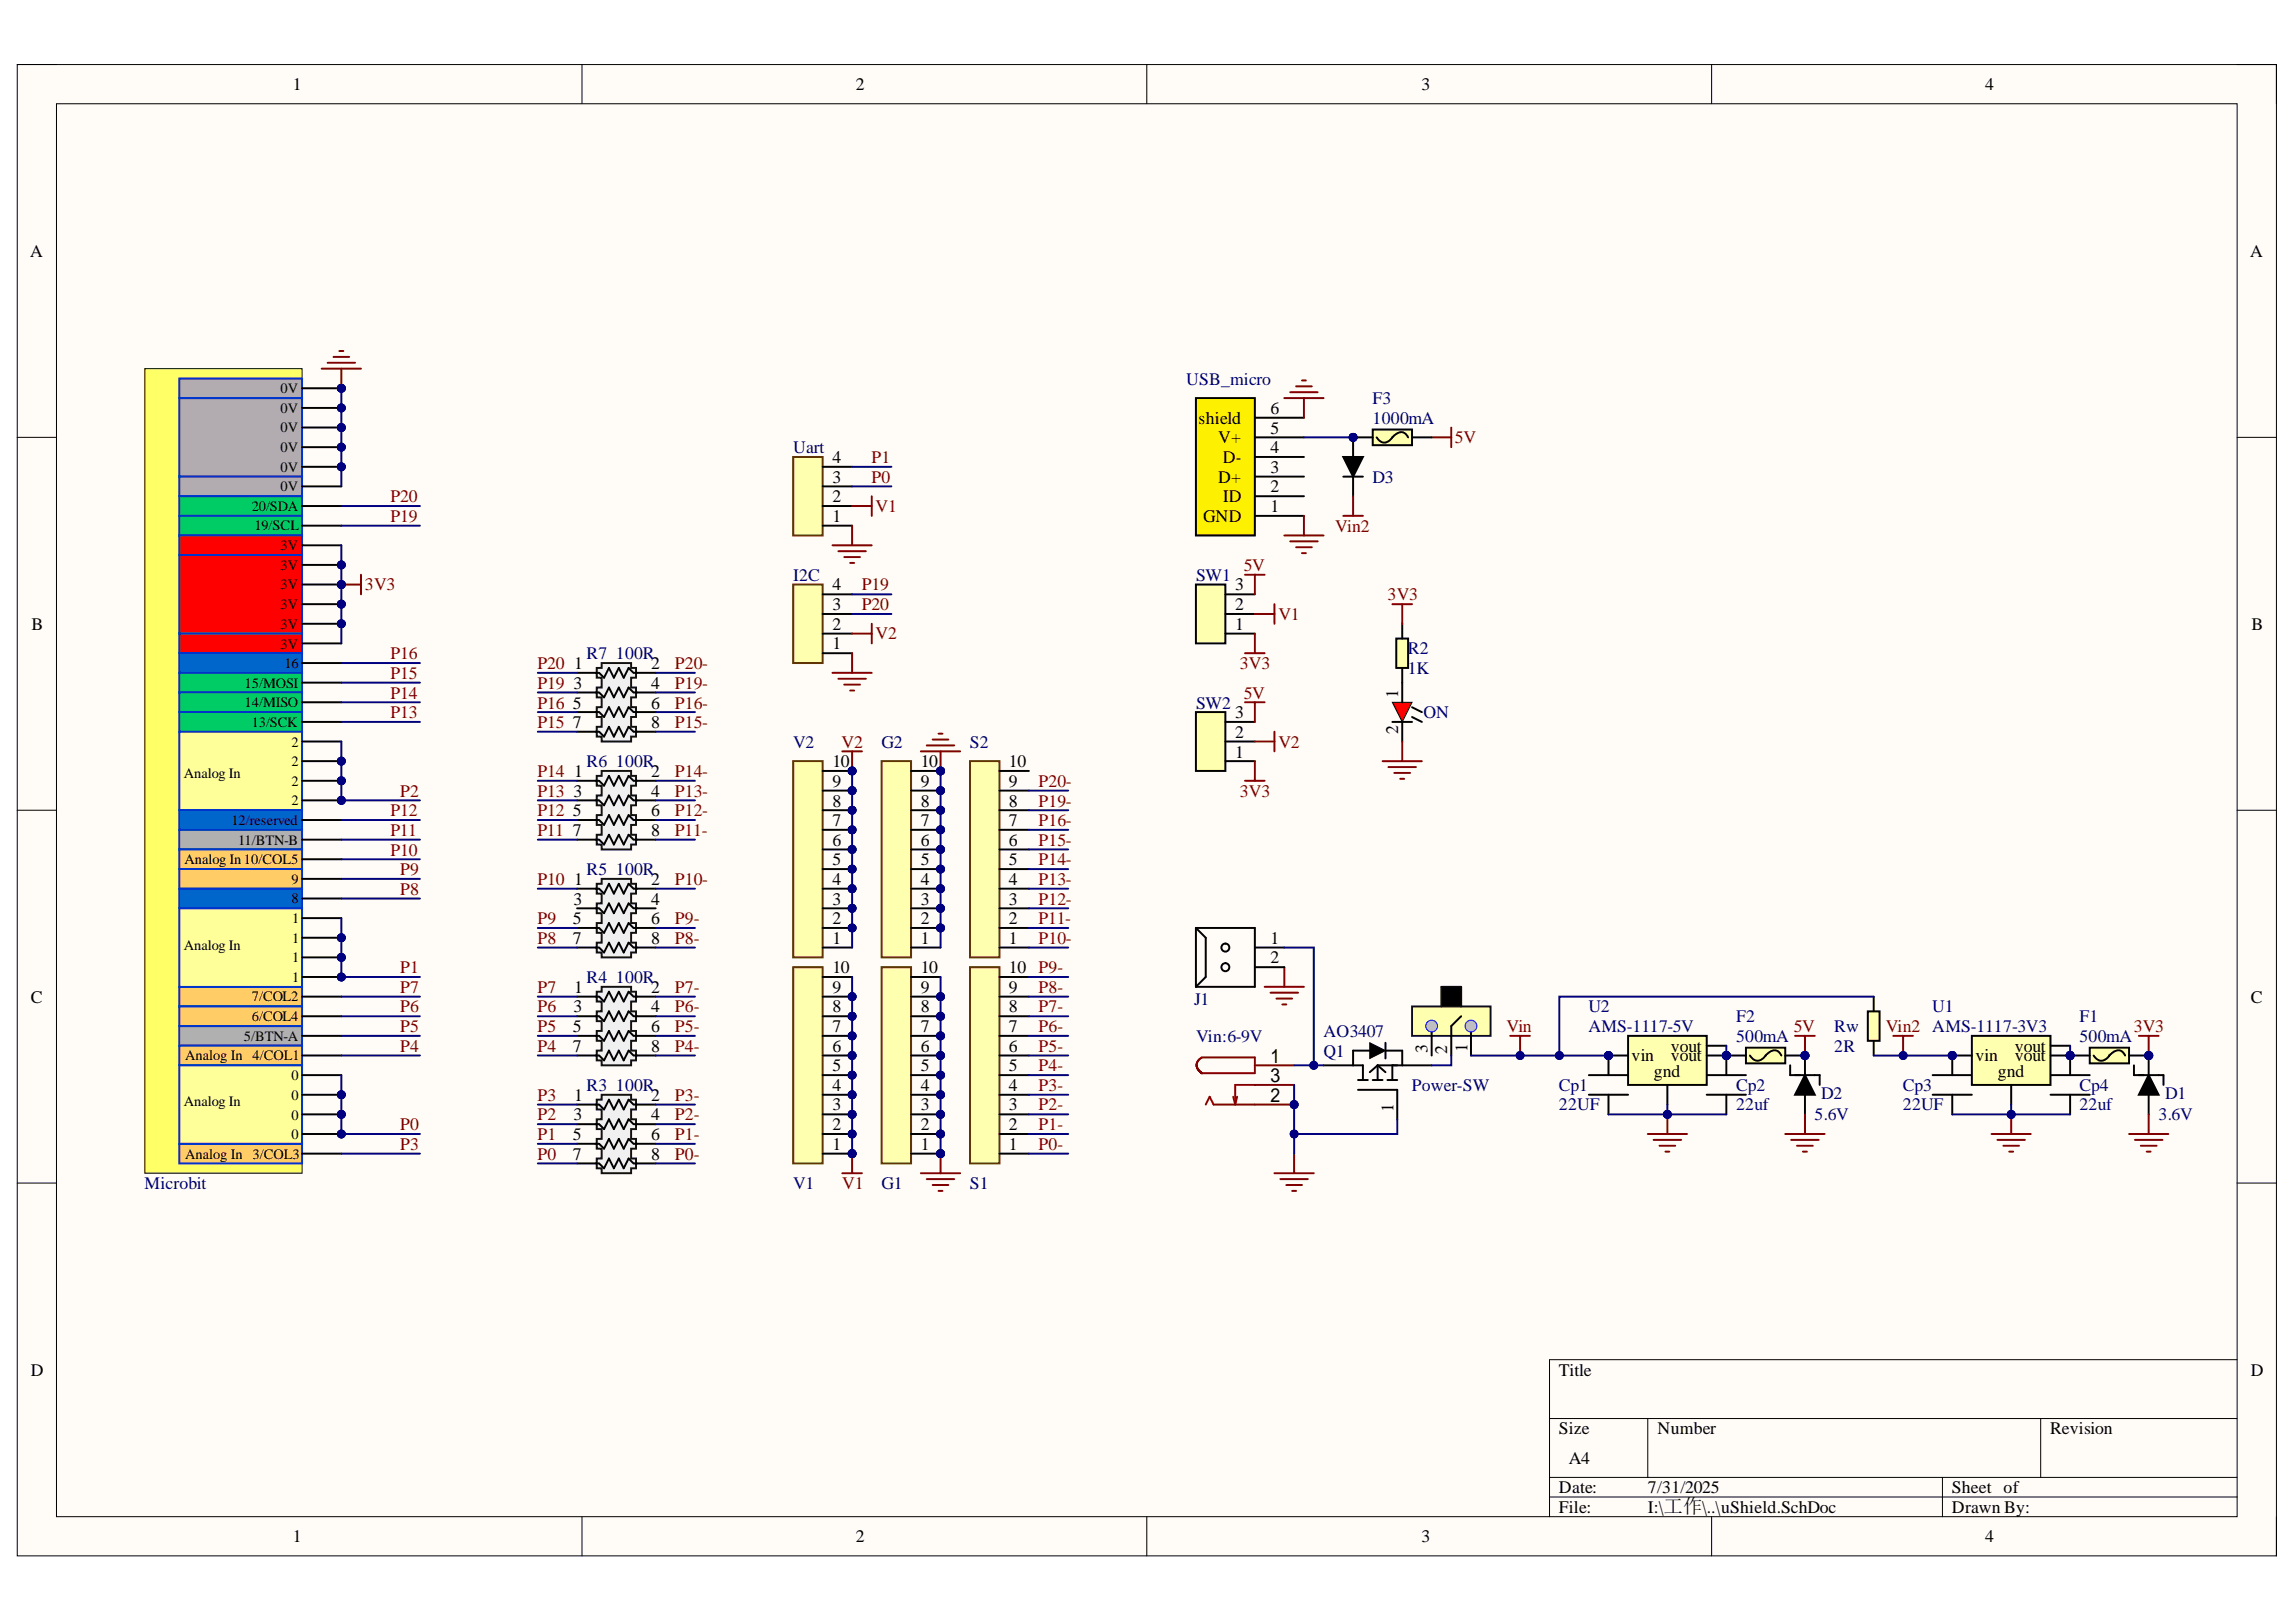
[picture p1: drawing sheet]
<svg xmlns="http://www.w3.org/2000/svg" width="297mm" height="210mm" viewBox="0 0 297 210" stroke-linecap="round" stroke-linejoin="round" font-family="sans-serif">
<defs><g id="words">
<g font-size="2.3">
<text x="37.9" y="11.7">1</text>
<text x="110.7" y="11.7">2</text>
<text x="183.9" y="11.7">3</text>
<text x="256.8" y="11.7">4</text>
<text x="3.9" y="33.3">A</text>
<text x="291.1" y="33.3">A</text>
<text x="164.4" y="53.6">6</text>
<text x="107.7" y="59.9">4</text>
<text x="155.1" y="54.9">shield</text>
<text x="157.6" y="57.4">V+</text>
<text x="158.2" y="59.9">D-</text>
<text x="164.4" y="58.7">4</text>
<text x="164.4" y="56.1">5</text>
<text x="107.7" y="65">2</text>
<text x="107.7" y="62.5">3</text>
<text x="157.6" y="62.5">D+</text>
<text x="158.2" y="65">ID</text>
<text x="164.4" y="63.7">2</text>
<text x="164.4" y="61.2">3</text>
<text x="107.7" y="67.5">1</text>
<text x="155.7" y="67.5">GND</text>
<text x="164.4" y="66.3">1</text>
<text x="107.7" y="76.4">4</text>
<text x="159.8" y="76.4">3</text>
<text x="4.1" y="81.5">B</text>
<text x="107.7" y="81.5">2</text>
<text x="107.7" y="78.9">3</text>
<text x="159.8" y="81.5">1</text>
<text x="159.8" y="78.9">2</text>
<text x="291.3" y="81.5">B</text>
<text x="74.2" y="89.2">3</text>
<text x="74.3" y="86.6">1</text>
<text x="84.3" y="86.6">2</text>
<text x="84.3" y="89.2">4</text>
<text x="107.7" y="84">1</text>
<text x="74.1" y="91.7">5</text>
<text x="74.1" y="94.2">7</text>
<text x="84.3" y="91.7">6</text>
<text x="84.3" y="94.2">8</text>
<text x="159.8" y="95.5">2</text>
<text x="159.8" y="93">3</text>
<text x="180.9" y="95" transform="rotate(-90 180.9 95)">2</text>
<text x="180.9" y="90.4" transform="rotate(-90 180.9 90.4)">1</text>
<text x="74.3" y="100.6">1</text>
<text x="84.3" y="100.6">2</text>
<text x="107.7" y="101.9">9</text>
<text x="107.7" y="99.3">10</text>
<text x="119.1" y="101.9">9</text>
<text x="119.1" y="99.3">10</text>
<text x="130.5" y="101.9">9</text>
<text x="130.5" y="99.3">10</text>
<text x="159.8" y="98.1">1</text>
<text x="74.1" y="105.7">5</text>
<text x="74.2" y="103.1">3</text>
<text x="84.3" y="103.1">4</text>
<text x="84.3" y="105.7">6</text>
<text x="107.7" y="106.9">7</text>
<text x="107.7" y="104.4">8</text>
<text x="119.1" y="106.9">7</text>
<text x="119.1" y="104.4">8</text>
<text x="130.5" y="106.9">7</text>
<text x="130.5" y="104.4">8</text>
<text x="74.1" y="108.2">7</text>
<text x="84.3" y="108.2">8</text>
<text x="107.7" y="112">5</text>
<text x="107.7" y="109.5">6</text>
<text x="119.1" y="112">5</text>
<text x="119.1" y="109.5">6</text>
<text x="130.5" y="112">5</text>
<text x="130.5" y="109.5">6</text>
<text x="74.1" y="119.6">5</text>
<text x="74.2" y="117.1">3</text>
<text x="74.3" y="114.5">1</text>
<text x="84.3" y="114.5">2</text>
<text x="84.3" y="117.1">4</text>
<text x="84.3" y="119.6">6</text>
<text x="107.7" y="119.6">2</text>
<text x="107.7" y="117.1">3</text>
<text x="107.7" y="114.5">4</text>
<text x="119.1" y="119.6">2</text>
<text x="119.1" y="117.1">3</text>
<text x="119.1" y="114.5">4</text>
<text x="130.5" y="119.6">2</text>
<text x="130.5" y="117.1">3</text>
<text x="130.5" y="114.5">4</text>
<text x="74.1" y="122.1">7</text>
<text x="84.3" y="122.1">8</text>
<text x="107.7" y="122.1">1</text>
<text x="107.7" y="125.9">10</text>
<text x="119.1" y="125.9">10</text>
<text x="119.1" y="122.1">1</text>
<text x="130.5" y="125.9">10 P9-</text>
<text x="130.5" y="122.1">1</text>
<text x="164.4" y="122.1">1</text>
<text x="164.4" y="124.7">2</text>
<text x="4" y="129.7">C</text>
<text x="74.2" y="131">3</text>
<text x="74.3" y="128.5">1</text>
<text x="84.3" y="128.5">2</text>
<text x="84.3" y="131">4</text>
<text x="107.7" y="131">8</text>
<text x="107.7" y="128.5">9</text>
<text x="119.1" y="131">8</text>
<text x="119.1" y="128.5">9</text>
<text x="130.5" y="131">8</text>
<text x="130.5" y="128.5">9</text>
<text x="291.2" y="129.7">C</text>
<text x="74.1" y="133.6">5</text>
<text x="74.1" y="136.1">7</text>
<text x="84.3" y="133.6">6</text>
<text x="84.3" y="136.1">8</text>
<text x="107.7" y="136.1">6</text>
<text x="107.7" y="133.6">7</text>
<text x="119.1" y="136.1">6</text>
<text x="119.1" y="133.6">7</text>
<text x="130.5" y="136.1">6</text>
<text x="130.5" y="133.6">7</text>
<text x="184.7" y="136.3" transform="rotate(-90 184.7 136.3)">3</text>
<text x="187.2" y="136.3" transform="rotate(-90 187.2 136.3)">2</text>
<text x="189.8" y="136.2" transform="rotate(-90 189.8 136.2)">1</text>
<text x="211.1" y="137.4">vin</text>
<text x="216.1" y="136.1">vout</text>
<text x="216.1" y="137.4">vout</text>
<text x="255.6" y="137.4">vin</text>
<text x="260.6" y="136.1">vout</text>
<text x="260.6" y="137.4">vout</text>
<text x="74.3" y="142.4">1</text>
<text x="84.3" y="142.4">2</text>
<text x="107.7" y="143.7">3</text>
<text x="107.7" y="141.2">4</text>
<text x="107.7" y="138.6">5</text>
<text x="119.1" y="143.7">3</text>
<text x="119.1" y="141.2">4</text>
<text x="119.1" y="138.6">5</text>
<text x="130.5" y="143.7">3</text>
<text x="130.5" y="141.2">4</text>
<text x="130.5" y="138.6">5</text>
<text x="180.3" y="144" transform="rotate(-90 180.3 144)">1</text>
<text x="213.9" y="139.4">gnd</text>
<text x="258.4" y="139.4">gnd</text>
<text x="74.1" y="147.5">5</text>
<text x="74.2" y="145">3</text>
<text x="84.3" y="145">4</text>
<text x="84.3" y="147.5">6</text>
<text x="107.7" y="148.9">1</text>
<text x="107.7" y="146.2">2</text>
<text x="119.1" y="148.9">1</text>
<text x="119.1" y="146.2">2</text>
<text x="130.5" y="148.9">1</text>
<text x="130.5" y="146.2">2</text>
<text x="74.1" y="150.1">7</text>
<text x="84.3" y="150.1">8</text>
<text x="4" y="178">D</text>
<text x="201.7" y="178">Title</text>
<text x="291.2" y="178">D</text>
<text x="201.7" y="185.6">Size</text>
<text x="214.5" y="185.6">Number</text>
<text x="265.2" y="185.6">Revision</text>
<text x="203" y="189.4">A4</text>
<text x="201.7" y="193.2">Date:</text>
<text x="201.7" y="195.8">File:</text>
<text x="213.2" y="193.2">7/31/2025</text>
<text x="213.2" y="195.8">I:\工作\..\uShield.SchDoc</text>
<text x="252.5" y="193.2">Sheet of</text>
<text x="252.5" y="195.8">Drawn By:</text>
<text x="37.9" y="199.6">1</text>
<text x="110.7" y="199.6">2</text>
<text x="183.9" y="199.6">3</text>
<text x="256.8" y="199.6">4</text>
</g>
<g font-size="2.3" fill="#000080">
<text x="153.5" y="49.8">USB_micro</text>
<text x="177.6" y="52.3">F3</text>
<text x="102.6" y="58.7">Uart</text>
<text x="177.6" y="54.9">1000mA</text>
<text x="177.6" y="62.5">D3</text>
<text x="102.6" y="75.1">I2C</text>
<text x="154.7" y="75.1">SW1</text>
<text x="75.9" y="85.3">R7</text>
<text x="79.7" y="85.3">100R</text>
<text x="182.1" y="84.7">R2</text>
<text x="182.1" y="87.2">1K</text>
<text x="154.7" y="91.7">SW2</text>
<text x="184.2" y="93">ON</text>
<text x="75.9" y="99.3">R6</text>
<text x="79.7" y="99.3">100R</text>
<text x="102.6" y="96.8">V2</text>
<text x="114" y="96.8">G2</text>
<text x="125.5" y="96.8">S2</text>
<text x="75.9" y="113.3">R5</text>
<text x="79.7" y="113.3">100R</text>
<text x="75.9" y="127.2">R4</text>
<text x="79.7" y="127.2">100R</text>
<text x="154.5" y="130">J1</text>
<text x="205.5" y="131">U2</text>
<text x="250" y="131">U1</text>
<text x="154.7" y="134.8">Vin:6-9V</text>
<text x="171.2" y="136.8">Q1</text>
<text x="171.2" y="134.2">AO3407</text>
<text x="205.5" y="133.6">AMS-1117-5V</text>
<text x="224.6" y="132.3">F2</text>
<text x="224.6" y="134.8">500mA</text>
<text x="237.3" y="133.6">Rw</text>
<text x="237.3" y="136.1">2R</text>
<text x="269" y="132.3">F1</text>
<text x="269" y="134.8">500mA</text>
<text x="75.9" y="141.2">R3</text>
<text x="79.7" y="141.2">100R</text>
<text x="182.6" y="141.2">Power-SW</text>
<text x="201.7" y="141.2">Cp1</text>
<text x="201.7" y="143.7">22UF</text>
<text x="224.6" y="141.2">Cp2</text>
<text x="224.6" y="143.7">22uf</text>
<text x="235.6" y="142.2">D2</text>
<text x="246.2" y="141.2">Cp3</text>
<text x="246.2" y="143.7">22UF</text>
<text x="269" y="141.2">Cp4</text>
<text x="269" y="143.7">22uf</text>
<text x="280.1" y="142.2">D1</text>
<text x="234.8" y="145">5.6V</text>
<text x="279.3" y="145">3.6V</text>
<text x="18.7" y="153.9">Microbit</text>
<text x="102.6" y="153.9">V1</text>
<text x="114" y="153.9">G1</text>
<text x="125.5" y="153.9">S1</text>
</g>
<g font-size="2.3" fill="#800000">
<text x="112.8" y="59.9">P1</text>
<text x="188.2" y="57.4">5V</text>
<text x="50.5" y="65">P20</text>
<text x="112.8" y="62.5">P0</text>
<text x="50.5" y="67.5">P19</text>
<text x="113.3" y="66.3">V1</text>
<text x="172.7" y="68.8">Vin2</text>
<text x="47.2" y="76.4">3V3</text>
<text x="111.5" y="76.4">P19</text>
<text x="160.9" y="73.9">5V</text>
<text x="179.5" y="77.7">3V3</text>
<text x="111.5" y="78.9">P20</text>
<text x="113.3" y="82.8">V2</text>
<text x="165.4" y="80.2">V1</text>
<text x="50.5" y="87.8">P15</text>
<text x="50.5" y="85.3">P16</text>
<text x="69.5" y="89.2">P19</text>
<text x="69.5" y="86.6">P20</text>
<text x="87.3" y="89.2">P19-</text>
<text x="87.3" y="86.6">P20-</text>
<text x="160.4" y="86.6">3V3</text>
<text x="50.5" y="93">P13</text>
<text x="50.5" y="90.4">P14</text>
<text x="69.5" y="91.7">P16</text>
<text x="69.5" y="94.2">P15</text>
<text x="87.3" y="91.7">P16-</text>
<text x="87.3" y="94.2">P15-</text>
<text x="160.9" y="90.4">5V</text>
<text x="69.5" y="100.6">P14</text>
<text x="87.3" y="100.6">P14-</text>
<text x="108.9" y="96.8">V2</text>
<text x="134.3" y="101.9">P20-</text>
<text x="165.4" y="96.8">V2</text>
<text x="50.5" y="105.7">P12</text>
<text x="51.8" y="103.1">P2</text>
<text x="69.5" y="105.7">P12</text>
<text x="69.5" y="103.1">P13</text>
<text x="87.3" y="105.7">P12-</text>
<text x="87.3" y="103.1">P13-</text>
<text x="134.3" y="106.9">P16-</text>
<text x="134.3" y="104.4">P19-</text>
<text x="160.4" y="103.1">3V3</text>
<text x="50.5" y="110.7">P10</text>
<text x="50.5" y="108.2">P11</text>
<text x="51.8" y="113.3">P9</text>
<text x="69.5" y="108.2">P11</text>
<text x="87.3" y="108.2">P11-</text>
<text x="134.3" y="112">P14-</text>
<text x="134.3" y="109.5">P15-</text>
<text x="51.8" y="115.8">P8</text>
<text x="69.5" y="119.6">P9</text>
<text x="69.5" y="114.5">P10</text>
<text x="87.3" y="119.6">P9-</text>
<text x="87.3" y="114.5">P10-</text>
<text x="134.3" y="119.6">P11-</text>
<text x="134.3" y="117.1">P12-</text>
<text x="134.3" y="114.5">P13-</text>
<text x="51.8" y="125.9">P1</text>
<text x="69.5" y="122.1">P8</text>
<text x="87.3" y="122.1">P8-</text>
<text x="134.3" y="122.1">P10-</text>
<text x="51.8" y="131">P6</text>
<text x="51.8" y="128.5">P7</text>
<text x="69.5" y="131">P6</text>
<text x="69.5" y="128.5">P7</text>
<text x="87.3" y="131">P6-</text>
<text x="87.3" y="128.5">P7-</text>
<text x="134.3" y="131">P7-</text>
<text x="134.3" y="128.5">P8-</text>
<text x="51.8" y="136.1">P4</text>
<text x="51.8" y="133.6">P5</text>
<text x="69.5" y="136.1">P4</text>
<text x="69.5" y="133.6">P5</text>
<text x="87.3" y="136.1">P4-</text>
<text x="87.3" y="133.6">P5-</text>
<text x="134.3" y="136.1">P5-</text>
<text x="134.3" y="133.6">P6-</text>
<text x="194.9" y="133.6">Vin</text>
<text x="232.1" y="133.6">5V</text>
<text x="244" y="133.6">Vin2 AMS-1117-3V3</text>
<text x="276" y="133.6">3V3</text>
<text x="69.5" y="142.4">P3</text>
<text x="87.3" y="142.4">P3-</text>
<text x="134.3" y="143.7">P2-</text>
<text x="134.3" y="141.2">P3-</text>
<text x="134.3" y="138.6">P4-</text>
<text x="51.8" y="146.2">P0</text>
<text x="51.8" y="148.9">P3</text>
<text x="69.5" y="147.5">P1</text>
<text x="69.5" y="145">P2</text>
<text x="87.3" y="147.5">P1-</text>
<text x="87.3" y="145">P2-</text>
<text x="134.3" y="148.9">P0-</text>
<text x="134.3" y="146.2">P1-</text>
<text x="69.5" y="150.1">P0</text>
<text x="87.3" y="150.1">P0-</text>
<text x="109" y="153.9">V1</text>
</g>
<g font-size="1.9">
<text x="36.3" y="50.9">0V</text>
<text x="36.3" y="53.4">0V</text>
<text x="36.3" y="56">0V</text>
<text x="36.3" y="58.5">0V</text>
<text x="36.3" y="61">0V</text>
<text x="36.3" y="63.6">0V</text>
<text x="32.6" y="66.1">20/SDA</text>
<text x="32.9" y="68.6">19/SCL</text>
<text x="36.3" y="71.2">3V</text>
<text x="36.3" y="73.7">3V</text>
<text x="36.3" y="76.2">3V</text>
<text x="36.3" y="78.9">3V</text>
<text x="36.3" y="81.4">3V</text>
<text x="36.3" y="83.9">3V</text>
<text x="31.6" y="89">15/MOSI</text>
<text x="36.8" y="86.5">16</text>
<text x="31.6" y="91.5">14/MISO</text>
<text x="32.6" y="94.1">13/SCK</text>
<text x="23.8" y="100.7">Analog In</text>
<text x="37.7" y="96.6">2</text>
<text x="37.7" y="101.7">2</text>
<text x="37.7" y="99.1">2</text>
<text x="29.9" y="106.8">12/reserved</text>
<text x="37.7" y="104.2">2</text>
<text x="23.9" y="111.8">Analog In 10/COL5</text>
<text x="30.8" y="109.3">11/BTN-B</text>
<text x="37.7" y="114.4">9</text>
<text x="37.7" y="116.9">8</text>
<text x="37.8" y="119.4">1</text>
<text x="23.8" y="122.9">Analog In</text>
<text x="37.8" y="122">1</text>
<text x="37.8" y="124.5">1</text>
<text x="32.6" y="129.6">7/COL2</text>
<text x="37.8" y="127">1</text>
<text x="23.9" y="137.2">Analog In 4/COL1</text>
<text x="31.6" y="134.7">5/BTN-A</text>
<text x="32.6" y="132.1">6/COL4</text>
<text x="23.8" y="143.2">Analog In</text>
<text x="37.7" y="139.8">0</text>
<text x="37.7" y="142.3">0</text>
<text x="23.9" y="150">Analog In 3/COL3</text>
<text x="37.7" y="144.9">0</text>
<text x="37.7" y="147.4">0</text>
</g>
</g></defs>
<path d="M2.2 8.4h292.3v192.9h-292.3z" fill-rule="evenodd" fill="#fffcf8"/>
<path d="M2.2 8.4h292.3v192.9h-292.3z" fill="none" stroke="#000" stroke-width=".13"/>
<path d="M7.3 13.4h282.1v182.9h-282.1z" fill-rule="evenodd" fill="#fffcf8"/>
<g fill="none" stroke="#000" stroke-width=".13">
<path d="M2.2 8.3h5.1M7.3 13.4h282.1v182.9h-282.1zM75.3 8.3v5.1M148.4 8.3v5.1M221.4 8.4v5M289.4 8.4h5.1v5M2.2 56.6h5.1M289.4 56.6h5.1M2.2 104.9h5.1M289.4 104.9h5.1M2.2 153.1h5.1M289.4 153.1h5.1"/>
<path d="M289.4 176h-88.9v20.3M75.3 196.3v5M148.4 196.3v5M200.5 183.6h88.9M200.5 191.2h88.9M200.5 193.7h88.9M213.2 183.6v7.6M221.4 196.3v5M251.3 191.2v5.1M264 183.6v7.6M294.5 196.3v5"/>
</g>
<circle cx="44.2" cy="50.2" r=".51" fill="#000080"/>
<circle cx="44.2" cy="50.2" r=".51" fill="none" stroke="#000080" stroke-width=".13"/>
<circle cx="44.2" cy="52.8" r=".51" fill="#000080"/>
<circle cx="44.2" cy="52.8" r=".51" fill="none" stroke="#000080" stroke-width=".13"/>
<circle cx="44.2" cy="55.3" r=".51" fill="#000080"/>
<circle cx="44.2" cy="55.3" r=".51" fill="none" stroke="#000080" stroke-width=".13"/>
<circle cx="44.2" cy="57.9" r=".51" fill="#000080"/>
<circle cx="44.2" cy="57.9" r=".51" fill="none" stroke="#000080" stroke-width=".13"/>
<circle cx="44.2" cy="60.4" r=".51" fill="#000080"/>
<circle cx="44.2" cy="60.4" r=".51" fill="none" stroke="#000080" stroke-width=".13"/>
<circle cx="44.2" cy="73.1" r=".51" fill="#000080"/>
<circle cx="44.2" cy="73.1" r=".51" fill="none" stroke="#000080" stroke-width=".13"/>
<circle cx="44.2" cy="75.6" r=".51" fill="#000080"/>
<circle cx="44.2" cy="75.6" r=".51" fill="none" stroke="#000080" stroke-width=".13"/>
<circle cx="44.2" cy="78.2" r=".51" fill="#000080"/>
<circle cx="44.2" cy="78.2" r=".51" fill="none" stroke="#000080" stroke-width=".13"/>
<circle cx="44.2" cy="80.7" r=".51" fill="#000080"/>
<circle cx="44.2" cy="80.7" r=".51" fill="none" stroke="#000080" stroke-width=".13"/>
<circle cx="44.2" cy="101" r=".51" fill="#000080"/>
<circle cx="44.2" cy="101" r=".51" fill="none" stroke="#000080" stroke-width=".13"/>
<circle cx="44.2" cy="103.6" r=".51" fill="#000080"/>
<circle cx="44.2" cy="103.6" r=".51" fill="none" stroke="#000080" stroke-width=".13"/>
<circle cx="44.2" cy="121.4" r=".51" fill="#000080"/>
<circle cx="44.2" cy="121.4" r=".51" fill="none" stroke="#000080" stroke-width=".13"/>
<circle cx="44.2" cy="123.9" r=".51" fill="#000080"/>
<circle cx="44.2" cy="123.9" r=".51" fill="none" stroke="#000080" stroke-width=".13"/>
<circle cx="44.2" cy="126.4" r=".51" fill="#000080"/>
<circle cx="44.2" cy="126.4" r=".51" fill="none" stroke="#000080" stroke-width=".13"/>
<circle cx="44.2" cy="141.7" r=".51" fill="#000080"/>
<circle cx="44.2" cy="141.7" r=".51" fill="none" stroke="#000080" stroke-width=".13"/>
<circle cx="44.2" cy="144.2" r=".51" fill="#000080"/>
<circle cx="44.2" cy="144.2" r=".51" fill="none" stroke="#000080" stroke-width=".13"/>
<circle cx="44.2" cy="146.8" r=".51" fill="#000080"/>
<circle cx="44.2" cy="146.8" r=".51" fill="none" stroke="#000080" stroke-width=".13"/>
<circle cx="44.2" cy="98.5" r=".51" fill="#000080"/>
<circle cx="44.2" cy="98.5" r=".51" fill="none" stroke="#000080" stroke-width=".13"/>
<path d="M18.7 47.7h20.4v104.1h-20.4z" fill-rule="evenodd" fill="#ff6"/>
<path d="M18.7 47.7h20.4v104.1h-20.4z" fill="none" stroke="#000" stroke-width=".13"/>
<path d="M23.2 51.5h15.9v10.2h-15.9z" fill-rule="evenodd" fill="#b2acb0"/>
<path d="M23.2 51.5h15.9v10.2h-15.9z" fill="none" stroke="#03c" stroke-width=".25"/>
<path d="M23.2 49h15.9v2.5h-15.9z" fill-rule="evenodd" fill="#b2acb0"/>
<path d="M23.2 49h15.9v2.5h-15.9z" fill="none" stroke="#03c" stroke-width=".25"/>
<path d="M23.2 61.7h15.9v2.5h-15.9z" fill-rule="evenodd" fill="#b2acb0"/>
<path d="M23.2 61.7h15.9v2.5h-15.9z" fill="none" stroke="#03c" stroke-width=".25"/>
<path d="M23.2 64.2h15.9v2.6h-15.9z" fill-rule="evenodd" fill="#0c6"/>
<path d="M23.2 64.2h15.9v2.6h-15.9z" fill="none" stroke="#03c" stroke-width=".25"/>
<path d="M23.2 66.8h15.9v2.5h-15.9z" fill-rule="evenodd" fill="#0c6"/>
<path d="M23.2 66.8h15.9v2.5h-15.9z" fill="none" stroke="#03c" stroke-width=".25"/>
<path d="M23.2 69.3h15.9v2.5h-15.9z" fill-rule="evenodd" fill="#f00"/>
<path d="M23.2 69.3h15.9v2.5h-15.9z" fill="none" stroke="#03c" stroke-width=".25"/>
<path d="M23.2 71.8h15.9v10.2h-15.9z" fill-rule="evenodd" fill="#f00"/>
<path d="M23.2 71.8h15.9v10.2h-15.9z" fill="none" stroke="#03c" stroke-width=".25"/>
<path d="M23.2 82h15.9v2.5h-15.9z" fill-rule="evenodd" fill="#f00"/>
<path d="M23.2 82h15.9v2.5h-15.9z" fill="none" stroke="#03c" stroke-width=".25"/>
<path d="M23.2 84.5h15.9v2.6h-15.9z" fill-rule="evenodd" fill="#06c"/>
<path d="M23.2 84.5h15.9v2.6h-15.9z" fill="none" stroke="#03c" stroke-width=".25"/>
<path d="M23.2 87.1h15.9v2.5h-15.9z" fill-rule="evenodd" fill="#0c6"/>
<path d="M23.2 87.1h15.9v2.5h-15.9z" fill="none" stroke="#03c" stroke-width=".25"/>
<path d="M23.2 89.6h15.9v2.5h-15.9z" fill-rule="evenodd" fill="#0c6"/>
<path d="M23.2 89.6h15.9v2.5h-15.9z" fill="none" stroke="#03c" stroke-width=".25"/>
<path d="M23.2 92.1h15.9v2.6h-15.9z" fill-rule="evenodd" fill="#0c6"/>
<path d="M23.2 92.1h15.9v2.6h-15.9z" fill="none" stroke="#03c" stroke-width=".25"/>
<path d="M23.2 94.7h15.9v10.2h-15.9z" fill-rule="evenodd" fill="#ff9"/>
<path d="M23.2 94.7h15.9v10.2h-15.9z" fill="none" stroke="#03c" stroke-width=".25"/>
<path d="M23.2 104.9h15.9v2.5h-15.9z" fill-rule="evenodd" fill="#06c"/>
<path d="M23.2 104.9h15.9v2.5h-15.9z" fill="none" stroke="#03c" stroke-width=".25"/>
<path d="M23.2 107.4h15.9v2.5h-15.9z" fill-rule="evenodd" fill="#b0b0b0"/>
<path d="M23.2 107.4h15.9v2.5h-15.9z" fill="none" stroke="#03c" stroke-width=".25"/>
<path d="M23.2 132.8h15.9v2.5h-15.9z" fill-rule="evenodd" fill="#b0b0b0"/>
<path d="M23.2 132.8h15.9v2.5h-15.9z" fill="none" stroke="#03c" stroke-width=".25"/>
<path d="M23.2 109.9h15.9v2.6h-15.9z" fill-rule="evenodd" fill="#fc6"/>
<path d="M23.2 109.9h15.9v2.6h-15.9z" fill="none" stroke="#03c" stroke-width=".25"/>
<path d="M23.2 112.5h15.9v2.5h-15.9z" fill-rule="evenodd" fill="#fc6"/>
<path d="M23.2 112.5h15.9v2.5h-15.9z" fill="none" stroke="#03c" stroke-width=".25"/>
<path d="M23.2 127.7h15.9v2.5h-15.9z" fill-rule="evenodd" fill="#fc6"/>
<path d="M23.2 127.7h15.9v2.5h-15.9z" fill="none" stroke="#03c" stroke-width=".25"/>
<path d="M23.2 130.2h15.9v2.6h-15.9z" fill-rule="evenodd" fill="#fc6"/>
<path d="M23.2 130.2h15.9v2.6h-15.9z" fill="none" stroke="#03c" stroke-width=".25"/>
<path d="M23.2 135.3h15.9v2.6h-15.9z" fill-rule="evenodd" fill="#fc6"/>
<path d="M23.2 135.3h15.9v2.6h-15.9z" fill="none" stroke="#03c" stroke-width=".25"/>
<path d="M23.2 148h15.9v2.6h-15.9z" fill-rule="evenodd" fill="#fc6"/>
<path d="M23.2 148h15.9v2.6h-15.9z" fill="none" stroke="#03c" stroke-width=".25"/>
<path d="M23.2 115h15.9v2.5h-15.9z" fill-rule="evenodd" fill="#06c"/>
<path d="M23.2 115h15.9v2.5h-15.9z" fill="none" stroke="#03c" stroke-width=".25"/>
<path d="M23.2 117.5h15.9v10.2h-15.9z" fill-rule="evenodd" fill="#ff9"/>
<path d="M23.2 117.5h15.9v10.2h-15.9z" fill="none" stroke="#03c" stroke-width=".25"/>
<path d="M23.2 137.9h15.9v10.1h-15.9z" fill-rule="evenodd" fill="#ff9"/>
<path d="M23.2 137.9h15.9v10.1h-15.9z" fill="none" stroke="#03c" stroke-width=".25"/>
<path d="M39.1 50.2h5.1" fill="none" stroke="#000" stroke-width=".25"/>
<circle cx="44.2" cy="50.2" r=".51" fill="#000080"/>
<circle cx="44.2" cy="50.2" r=".51" fill="none" stroke="#000080" stroke-width=".13"/>
<path d="M39.1 52.8h5.1" fill="none" stroke="#000" stroke-width=".25"/>
<circle cx="44.2" cy="52.8" r=".51" fill="#000080"/>
<circle cx="44.2" cy="52.8" r=".51" fill="none" stroke="#000080" stroke-width=".13"/>
<path d="M39.1 55.3h5.1" fill="none" stroke="#000" stroke-width=".25"/>
<circle cx="44.2" cy="55.3" r=".51" fill="#000080"/>
<circle cx="44.2" cy="55.3" r=".51" fill="none" stroke="#000080" stroke-width=".13"/>
<path d="M39.1 57.9h5.1" fill="none" stroke="#000" stroke-width=".25"/>
<circle cx="44.2" cy="57.9" r=".51" fill="#000080"/>
<circle cx="44.2" cy="57.9" r=".51" fill="none" stroke="#000080" stroke-width=".13"/>
<path d="M39.1 60.4h5.1" fill="none" stroke="#000" stroke-width=".25"/>
<circle cx="44.2" cy="60.4" r=".51" fill="#000080"/>
<circle cx="44.2" cy="60.4" r=".51" fill="none" stroke="#000080" stroke-width=".13"/>
<path d="M39.1 62.9h5.1M39.1 65.5h5.1M39.1 68h5.1M39.1 70.6h5.1M39.1 73.1h5.1" fill="none" stroke="#000" stroke-width=".25"/>
<circle cx="44.2" cy="73.1" r=".51" fill="#000080"/>
<circle cx="44.2" cy="73.1" r=".51" fill="none" stroke="#000080" stroke-width=".13"/>
<path d="M39.1 75.6h5.1" fill="none" stroke="#000" stroke-width=".25"/>
<circle cx="44.2" cy="75.6" r=".51" fill="#000080"/>
<circle cx="44.2" cy="75.6" r=".51" fill="none" stroke="#000080" stroke-width=".13"/>
<path d="M39.1 78.2h5.1" fill="none" stroke="#000" stroke-width=".25"/>
<circle cx="44.2" cy="78.2" r=".51" fill="#000080"/>
<circle cx="44.2" cy="78.2" r=".51" fill="none" stroke="#000080" stroke-width=".13"/>
<path d="M39.1 80.7h5.1" fill="none" stroke="#000" stroke-width=".25"/>
<circle cx="44.2" cy="80.7" r=".51" fill="#000080"/>
<circle cx="44.2" cy="80.7" r=".51" fill="none" stroke="#000080" stroke-width=".13"/>
<path d="M39.1 83.3h5.1M39.1 85.8h5.1M39.1 88.3h5.1M39.1 90.9h5.1M39.1 93.4h5.1M39.1 96h5.1M39.1 106.1h5.1M39.1 108.7h5.1M39.1 111.2h5.1M39.1 113.7h5.1M39.1 116.3h5.1M39.1 101h5.1" fill="none" stroke="#000" stroke-width=".25"/>
<circle cx="44.2" cy="101" r=".51" fill="#000080"/>
<circle cx="44.2" cy="101" r=".51" fill="none" stroke="#000080" stroke-width=".13"/>
<path d="M39.1 103.6h5.1" fill="none" stroke="#000" stroke-width=".25"/>
<circle cx="44.2" cy="103.6" r=".51" fill="#000080"/>
<circle cx="44.2" cy="103.6" r=".51" fill="none" stroke="#000080" stroke-width=".13"/>
<path d="M39.1 118.8h5.1M39.1 121.4h5.1" fill="none" stroke="#000" stroke-width=".25"/>
<circle cx="44.2" cy="121.4" r=".51" fill="#000080"/>
<circle cx="44.2" cy="121.4" r=".51" fill="none" stroke="#000080" stroke-width=".13"/>
<path d="M39.1 123.9h5.1" fill="none" stroke="#000" stroke-width=".25"/>
<circle cx="44.2" cy="123.9" r=".51" fill="#000080"/>
<circle cx="44.2" cy="123.9" r=".51" fill="none" stroke="#000080" stroke-width=".13"/>
<path d="M39.1 126.4h5.1" fill="none" stroke="#000" stroke-width=".25"/>
<circle cx="44.2" cy="126.4" r=".51" fill="#000080"/>
<circle cx="44.2" cy="126.4" r=".51" fill="none" stroke="#000080" stroke-width=".13"/>
<path d="M39.1 129h5.1M39.1 131.5h5.1M39.1 134.1h5.1M39.1 136.6h5.1M39.1 139.1h5.1M39.1 141.7h5.1" fill="none" stroke="#000" stroke-width=".25"/>
<circle cx="44.2" cy="141.7" r=".51" fill="#000080"/>
<circle cx="44.2" cy="141.7" r=".51" fill="none" stroke="#000080" stroke-width=".13"/>
<path d="M39.1 144.2h5.1" fill="none" stroke="#000" stroke-width=".25"/>
<circle cx="44.2" cy="144.2" r=".51" fill="#000080"/>
<circle cx="44.2" cy="144.2" r=".51" fill="none" stroke="#000080" stroke-width=".13"/>
<path d="M39.1 146.8h5.1" fill="none" stroke="#000" stroke-width=".25"/>
<circle cx="44.2" cy="146.8" r=".51" fill="#000080"/>
<circle cx="44.2" cy="146.8" r=".51" fill="none" stroke="#000080" stroke-width=".13"/>
<path d="M39.1 98.5h5.1M39.1 149.3h5.1" fill="none" stroke="#000" stroke-width=".25"/>
<circle cx="44.2" cy="98.5" r=".51" fill="#000080"/>
<circle cx="44.2" cy="98.5" r=".51" fill="none" stroke="#000080" stroke-width=".13"/>
<circle cx="267.8" cy="136.6" r=".51" fill="#000080"/>
<circle cx="267.8" cy="136.6" r=".51" fill="none" stroke="#000080" stroke-width=".13"/>
<path d="M267.8 136.6v2.5M267.8 141.7v2.5" fill="none" stroke="#000" stroke-width=".25"/>
<circle cx="267.8" cy="136.6" r=".51" fill="#000080"/>
<circle cx="267.8" cy="136.6" r=".51" fill="none" stroke="#000080" stroke-width=".13"/>
<path d="M265.3 139.1h5.1M265.3 141.7h5.1" fill="none" stroke="#000" stroke-width=".25"/>
<path d="M182.7 130.2h10.1v3.9h-10.1z" fill-rule="evenodd" fill="#ffffb0"/>
<path d="M182.7 130.2h10.1v3.9h-10.1z" fill="none" stroke="#001b31" stroke-width=".25"/>
<path d="M185.2 132.8v3.8M189 131.5l-1.2 1.3v3.8M190.3 132.8v3.8" fill="none" stroke="#000" stroke-width=".25"/>
<circle cx="190.3" cy="132.8" r=".76" fill="#c0c0c0"/>
<circle cx="190.3" cy="132.8" r=".76" fill="none" stroke="#00f" stroke-width=".13"/>
<circle cx="185.2" cy="132.8" r=".76" fill="#c0c0c0"/>
<circle cx="185.2" cy="132.8" r=".76" fill="none" stroke="#00f" stroke-width=".13"/>
<path d="M186.5 130.2v-2.5h2.5v2.5" fill="none" stroke="#000" stroke-width=".25"/>
<path d="M186.5 127.7h2.5v2.5h-2.5z" fill-rule="evenodd" fill="#000"/>
<path d="M186.5 127.7h2.5v2.5h-2.5z" fill="none" stroke="#101010" stroke-width=".13"/>
<path d="M41.6 47.7h5.1M42.4 46.9h3.5M43.1 46.2h2.1M43.9 45.4h.5M44.2 47.7v2.5" fill="none" stroke="#800000" stroke-width=".25"/>
<circle cx="44.2" cy="50.2" r=".51" fill="#000080"/>
<circle cx="44.2" cy="50.2" r=".51" fill="none" stroke="#000080" stroke-width=".13"/>
<path d="M44.2 75.6h2.5M46.7 74.4v2.5" fill="none" stroke="#800000" stroke-width=".25"/>
<circle cx="44.2" cy="75.6" r=".51" fill="#000080"/>
<circle cx="44.2" cy="75.6" r=".51" fill="none" stroke="#000080" stroke-width=".13"/>
<path d="M154.7 92.1h3.8v7.7h-3.8z" fill-rule="evenodd" fill="#ffffb0"/>
<path d="M154.7 92.1h3.8v7.7h-3.8zM158.5 98.5h3.8M158.5 96h3.8M158.5 93.4h3.8" fill="none" stroke="#000" stroke-width=".25"/>
<path d="M154.7 75.6h3.8v7.7h-3.8z" fill-rule="evenodd" fill="#ffffb0"/>
<path d="M154.7 75.6h3.8v7.7h-3.8zM158.5 79.5h3.8M158.5 76.9h3.8M158.5 82h3.8" fill="none" stroke="#000" stroke-width=".25"/>
<circle cx="252.6" cy="136.6" r=".51" fill="#000080"/>
<circle cx="252.6" cy="136.6" r=".51" fill="none" stroke="#000080" stroke-width=".13"/>
<path d="M252.6 136.6v2.5M252.6 141.7v2.5" fill="none" stroke="#000" stroke-width=".25"/>
<circle cx="252.6" cy="136.6" r=".51" fill="#000080"/>
<circle cx="252.6" cy="136.6" r=".51" fill="none" stroke="#000080" stroke-width=".13"/>
<path d="M250 139.1h5.1M250 141.7h5.1" fill="none" stroke="#000" stroke-width=".25"/>
<circle cx="252.6" cy="136.6" r=".51" fill="#000080"/>
<circle cx="252.6" cy="136.6" r=".51" fill="none" stroke="#000080" stroke-width=".13"/>
<circle cx="267.8" cy="136.6" r=".51" fill="#000080"/>
<circle cx="267.8" cy="136.6" r=".51" fill="none" stroke="#000080" stroke-width=".13"/>
<path d="M255.1 134.1h10.2v6.3h-10.2z" fill-rule="evenodd" fill="#ffffb0"/>
<path d="M252.6 136.6h2.5M255.1 134.1h10.2v6.3h-10.2z" fill="none" stroke="#000" stroke-width=".25"/>
<circle cx="252.6" cy="136.6" r=".51" fill="#000080"/>
<circle cx="252.6" cy="136.6" r=".51" fill="none" stroke="#000080" stroke-width=".13"/>
<path d="M265.3 135.3h2.5M265.3 136.6h2.5M260.2 140.4v2.5" fill="none" stroke="#000" stroke-width=".25"/>
<circle cx="267.8" cy="136.6" r=".51" fill="#000080"/>
<circle cx="267.8" cy="136.6" r=".51" fill="none" stroke="#000080" stroke-width=".13"/>
<path d="M257.7 146.8h5M258.4 147.5h3.6M259.2 148.3h2M259.9 149h.5M260.2 144.2v2.6" fill="none" stroke="#800000" stroke-width=".25"/>
<circle cx="260.2" cy="144.2" r=".51" fill="#000080"/>
<circle cx="260.2" cy="144.2" r=".51" fill="none" stroke="#000080" stroke-width=".13"/>
<path d="M161.1 74.4h2.5M162.3 79.5h2.6M162.3 74.4v2.5M164.9 78.2v2.5M161.1 90.9h2.5M161.1 84.5h2.5M162.3 96h2.6M162.3 82v2.5M162.3 90.9v2.5M162.3 98.5v2.5M164.9 94.7v2.5M161.1 101h2.5" fill="none" stroke="#800000" stroke-width=".25"/>
<circle cx="167.4" cy="142.9" r=".51" fill="#000080"/>
<circle cx="167.4" cy="142.9" r=".51" fill="none" stroke="#000080" stroke-width=".13"/>
<path d="M162.3 137.9h5.1M162.3 142.9h5.1" fill="none" stroke="#800" stroke-width=".25"/>
<circle cx="167.4" cy="142.9" r=".51" fill="#000080"/>
<circle cx="167.4" cy="142.9" r=".51" fill="none" stroke="#000080" stroke-width=".13"/>
<path d="M162.3 140.4h5.1" fill="none" stroke="#800" stroke-width=".25"/>
<g fill="none" stroke="#a00000" stroke-width=".25">
<path d="M155 138.4l-.1-.2a1.02 1.02 0 0 1 .6-1.4h6.8v2.1h-6.8M155 138.4h.1M155 138.4l.2 .2M155.2 138.6h.1M155.2 138.6l.1 .2M155.3 138.7h.1M155.3 138.8l.1 .1M155.4 138.8l.1 .1M155.4 138.9h.1M155.5 138.9h.1M156 142.9l.5-1 .5 1h5.3M159.5 141.9l.3 1"/>
<path d="M160.1 141.9l-.3 1M162.3 140.4h-2.5v2.5"/>
</g>
<circle cx="223.3" cy="136.6" r=".51" fill="#000080"/>
<circle cx="223.3" cy="136.6" r=".51" fill="none" stroke="#000080" stroke-width=".13"/>
<path d="M223.3 136.6v2.5M223.3 141.7v2.5" fill="none" stroke="#000" stroke-width=".25"/>
<circle cx="223.3" cy="136.6" r=".51" fill="#000080"/>
<circle cx="223.3" cy="136.6" r=".51" fill="none" stroke="#000080" stroke-width=".13"/>
<path d="M220.8 139.1h5.1M220.8 141.7h5.1" fill="none" stroke="#000" stroke-width=".25"/>
<circle cx="208.1" cy="136.6" r=".51" fill="#000080"/>
<circle cx="208.1" cy="136.6" r=".51" fill="none" stroke="#000080" stroke-width=".13"/>
<path d="M208.1 136.6v2.5M208.1 141.7v2.5" fill="none" stroke="#000" stroke-width=".25"/>
<circle cx="208.1" cy="136.6" r=".51" fill="#000080"/>
<circle cx="208.1" cy="136.6" r=".51" fill="none" stroke="#000080" stroke-width=".13"/>
<path d="M205.6 139.1h5M205.6 141.7h5" fill="none" stroke="#000" stroke-width=".25"/>
<circle cx="208.1" cy="136.6" r=".51" fill="#000080"/>
<circle cx="208.1" cy="136.6" r=".51" fill="none" stroke="#000080" stroke-width=".13"/>
<circle cx="223.3" cy="136.6" r=".51" fill="#000080"/>
<circle cx="223.3" cy="136.6" r=".51" fill="none" stroke="#000080" stroke-width=".13"/>
<path d="M210.6 134.1h10.2v6.3h-10.2z" fill-rule="evenodd" fill="#ffffb0"/>
<path d="M208.1 136.6h2.5M210.6 134.1h10.2v6.3h-10.2z" fill="none" stroke="#000" stroke-width=".25"/>
<circle cx="208.1" cy="136.6" r=".51" fill="#000080"/>
<circle cx="208.1" cy="136.6" r=".51" fill="none" stroke="#000080" stroke-width=".13"/>
<path d="M220.8 135.3h2.5M220.8 136.6h2.5M215.7 140.4v2.5" fill="none" stroke="#000" stroke-width=".25"/>
<circle cx="223.3" cy="136.6" r=".51" fill="#000080"/>
<circle cx="223.3" cy="136.6" r=".51" fill="none" stroke="#000080" stroke-width=".13"/>
<path d="M213.2 146.8h5.1M213.9 147.5h3.6M214.7 148.3h2M215.5 149h.5M215.7 144.2v2.6" fill="none" stroke="#800000" stroke-width=".25"/>
<circle cx="215.7" cy="144.2" r=".51" fill="#000080"/>
<circle cx="215.7" cy="144.2" r=".51" fill="none" stroke="#000080" stroke-width=".13"/>
<path d="M119.1 151.8h5.1M119.9 152.6h3.6M120.7 153.4h2M121.4 154.1h.5M121.7 149.3v2.5M164.9 151.8h5.1M165.6 152.6h3.6M166.4 153.4h2M167.2 154.1h.5M167.4 149.3v2.5" fill="none" stroke="#800000" stroke-width=".25"/>
<g fill="none" stroke="#000" stroke-width=".25">
<path d="M171.2 137.9h5.1v1.9M175.7 139.8h1.3M177.2 136h-2.1v1.9M177.6 139.8h1.3M178.2 137.9v1.9M178.2 137.9h7M178.2 137.9l-1 .9M178.2 137.9l1 .9M179.2 134.9v2.1M179.2 136h2.2v1.9M179.5 139.8h1.3M180.1 137.9v1.9"/>
<path d="M175.7 141h5.1v3.8"/>
</g>
<path d="M177.2 134.9l2 1.1-2 1z" fill-rule="evenodd" fill="#000"/>
<path d="M177.2 134.9l2 1.1-2 1z" fill="none" stroke="#000" stroke-width=".13"/>
<circle cx="121.7" cy="149.3" r=".51" fill="#000080"/>
<circle cx="121.7" cy="149.3" r=".51" fill="none" stroke="#000080" stroke-width=".13"/>
<path d="M109 97.2h2.5M110.2 97.2v2.6" fill="none" stroke="#800000" stroke-width=".25"/>
<circle cx="110.2" cy="99.8" r=".51" fill="#000080"/>
<circle cx="110.2" cy="99.8" r=".51" fill="none" stroke="#000080" stroke-width=".13"/>
<path d="M109 151.8h2.5M110.2 149.3v2.5" fill="none" stroke="#800000" stroke-width=".25"/>
<circle cx="110.2" cy="149.3" r=".51" fill="#000080"/>
<circle cx="110.2" cy="149.3" r=".51" fill="none" stroke="#000080" stroke-width=".13"/>
<path d="M154.7 51.5h7.6v17.8h-7.6z" fill-rule="evenodd" fill="#fdf101"/>
<path d="M154.7 51.5h7.6v17.8h-7.6zM162.3 59.1h6.4M162.3 56.6h6.4M162.3 54.1h6.4M162.3 66.8h6.4M162.3 64.2h6.4M162.3 61.7h6.4" fill="none" stroke="#000" stroke-width=".25"/>
<path d="M166.2 51.5h5M166.9 50.8h3.6M167.7 50h2M168.4 49.2h.5M168.7 51.5v2.6M166.2 69.3h5M166.9 70.1h3.6M167.7 70.8h2M168.4 71.6h.5M168.7 66.8v2.5" fill="none" stroke="#800000" stroke-width=".25"/>
<circle cx="175.1" cy="56.6" r=".51" fill="#000080"/>
<circle cx="175.1" cy="56.6" r=".51" fill="none" stroke="#000080" stroke-width=".13"/>
<path d="M175.1 56.6v2.5" fill="none" stroke="#000" stroke-width=".25"/>
<circle cx="175.1" cy="56.6" r=".51" fill="#000080"/>
<circle cx="175.1" cy="56.6" r=".51" fill="none" stroke="#000080" stroke-width=".13"/>
<path d="M173.8 59.1h2.5l-1.2 2.6zM173.8 61.7h2.5M175.1 61.7v2.5" fill="none" stroke="#000" stroke-width=".25"/>
<path d="M173.8 59.1h2.5l-1.2 2.6z" fill="#000"/>
<path d="M241.6 130.9h1.6v3.8h-1.6z" fill-rule="evenodd" fill="#ffffb0"/>
<path d="M241.6 130.9h1.6v3.8h-1.6zM242.4 129v1.9M242.4 134.7v1.9" fill="none" stroke="#000" stroke-width=".25"/>
<path d="M180.6 82.6h1.6v3.8h-1.6z" fill-rule="evenodd" fill="#ffffb0"/>
<path d="M180.6 82.6h1.6v3.8h-1.6zM181.4 80.7v1.9M181.4 86.4v1.9" fill="none" stroke="#000" stroke-width=".25"/>
<path d="M180.1 90.9h2.6l-1.3 2.5z" fill="#ee0e22"/>
<path d="M180.1 90.9h2.6l-1.3 2.5z" fill="none" stroke="#000" stroke-width=".13"/>
<path d="M180.1 93.4h2.6M181.4 88.3v2.6M181.4 93.4v2.6M182.7 91.5l1.2 .7M182.7 92.8l1.2 .6" fill="none" stroke="#000" stroke-width=".25"/>
<path d="M180.1 78.2h2.6M181.4 78.2v2.5M178.9 98.5h5M179.6 99.3h3.6M181.4 96v2.5M180.4 100h2M181.2 100.8h.5" fill="none" stroke="#800000" stroke-width=".25"/>
<circle cx="110.2" cy="120.1" r=".51" fill="#000080"/>
<circle cx="110.2" cy="120.1" r=".51" fill="none" stroke="#000080" stroke-width=".13"/>
<circle cx="110.2" cy="117.5" r=".51" fill="#000080"/>
<circle cx="110.2" cy="117.5" r=".51" fill="none" stroke="#000080" stroke-width=".13"/>
<circle cx="110.2" cy="115" r=".51" fill="#000080"/>
<circle cx="110.2" cy="115" r=".51" fill="none" stroke="#000080" stroke-width=".13"/>
<circle cx="110.2" cy="112.5" r=".51" fill="#000080"/>
<circle cx="110.2" cy="112.5" r=".51" fill="none" stroke="#000080" stroke-width=".13"/>
<circle cx="110.2" cy="109.9" r=".51" fill="#000080"/>
<circle cx="110.2" cy="109.9" r=".51" fill="none" stroke="#000080" stroke-width=".13"/>
<circle cx="110.2" cy="107.4" r=".51" fill="#000080"/>
<circle cx="110.2" cy="107.4" r=".51" fill="none" stroke="#000080" stroke-width=".13"/>
<circle cx="110.2" cy="104.9" r=".51" fill="#000080"/>
<circle cx="110.2" cy="104.9" r=".51" fill="none" stroke="#000080" stroke-width=".13"/>
<circle cx="110.2" cy="102.3" r=".51" fill="#000080"/>
<circle cx="110.2" cy="102.3" r=".51" fill="none" stroke="#000080" stroke-width=".13"/>
<circle cx="110.2" cy="99.8" r=".51" fill="#000080"/>
<circle cx="110.2" cy="99.8" r=".51" fill="none" stroke="#000080" stroke-width=".13"/>
<path d="M102.6 98.5h3.8v25.4h-3.8z" fill-rule="evenodd" fill="#ffffb0"/>
<path d="M102.6 98.5h3.8v25.4h-3.8z" fill="none" stroke="#630" stroke-width=".25"/>
<path d="M106.4 122.6h3.8M106.4 120.1h3.8" fill="none" stroke="#000" stroke-width=".25"/>
<circle cx="110.2" cy="120.1" r=".51" fill="#000080"/>
<circle cx="110.2" cy="120.1" r=".51" fill="none" stroke="#000080" stroke-width=".13"/>
<path d="M106.4 117.5h3.8" fill="none" stroke="#000" stroke-width=".25"/>
<circle cx="110.2" cy="117.5" r=".51" fill="#000080"/>
<circle cx="110.2" cy="117.5" r=".51" fill="none" stroke="#000080" stroke-width=".13"/>
<path d="M106.4 115h3.8" fill="none" stroke="#000" stroke-width=".25"/>
<circle cx="110.2" cy="115" r=".51" fill="#000080"/>
<circle cx="110.2" cy="115" r=".51" fill="none" stroke="#000080" stroke-width=".13"/>
<path d="M106.4 112.5h3.8" fill="none" stroke="#000" stroke-width=".25"/>
<circle cx="110.2" cy="112.5" r=".51" fill="#000080"/>
<circle cx="110.2" cy="112.5" r=".51" fill="none" stroke="#000080" stroke-width=".13"/>
<path d="M106.4 109.9h3.8" fill="none" stroke="#000" stroke-width=".25"/>
<circle cx="110.2" cy="109.9" r=".51" fill="#000080"/>
<circle cx="110.2" cy="109.9" r=".51" fill="none" stroke="#000080" stroke-width=".13"/>
<path d="M106.4 107.4h3.8" fill="none" stroke="#000" stroke-width=".25"/>
<circle cx="110.2" cy="107.4" r=".51" fill="#000080"/>
<circle cx="110.2" cy="107.4" r=".51" fill="none" stroke="#000080" stroke-width=".13"/>
<path d="M106.4 104.9h3.8" fill="none" stroke="#000" stroke-width=".25"/>
<circle cx="110.2" cy="104.9" r=".51" fill="#000080"/>
<circle cx="110.2" cy="104.9" r=".51" fill="none" stroke="#000080" stroke-width=".13"/>
<path d="M106.4 102.3h3.8" fill="none" stroke="#000" stroke-width=".25"/>
<circle cx="110.2" cy="102.3" r=".51" fill="#000080"/>
<circle cx="110.2" cy="102.3" r=".51" fill="none" stroke="#000080" stroke-width=".13"/>
<path d="M106.4 99.8h3.8" fill="none" stroke="#000" stroke-width=".25"/>
<circle cx="110.2" cy="99.8" r=".51" fill="#000080"/>
<circle cx="110.2" cy="99.8" r=".51" fill="none" stroke="#000080" stroke-width=".13"/>
<circle cx="110.2" cy="149.3" r=".51" fill="#000080"/>
<circle cx="110.2" cy="149.3" r=".51" fill="none" stroke="#000080" stroke-width=".13"/>
<circle cx="110.2" cy="146.8" r=".51" fill="#000080"/>
<circle cx="110.2" cy="146.8" r=".51" fill="none" stroke="#000080" stroke-width=".13"/>
<circle cx="110.2" cy="144.2" r=".51" fill="#000080"/>
<circle cx="110.2" cy="144.2" r=".51" fill="none" stroke="#000080" stroke-width=".13"/>
<circle cx="110.2" cy="141.7" r=".51" fill="#000080"/>
<circle cx="110.2" cy="141.7" r=".51" fill="none" stroke="#000080" stroke-width=".13"/>
<circle cx="110.2" cy="139.1" r=".51" fill="#000080"/>
<circle cx="110.2" cy="139.1" r=".51" fill="none" stroke="#000080" stroke-width=".13"/>
<circle cx="110.2" cy="136.6" r=".51" fill="#000080"/>
<circle cx="110.2" cy="136.6" r=".51" fill="none" stroke="#000080" stroke-width=".13"/>
<circle cx="110.2" cy="134.1" r=".51" fill="#000080"/>
<circle cx="110.2" cy="134.1" r=".51" fill="none" stroke="#000080" stroke-width=".13"/>
<circle cx="110.2" cy="131.5" r=".51" fill="#000080"/>
<circle cx="110.2" cy="131.5" r=".51" fill="none" stroke="#000080" stroke-width=".13"/>
<circle cx="110.2" cy="129" r=".51" fill="#000080"/>
<circle cx="110.2" cy="129" r=".51" fill="none" stroke="#000080" stroke-width=".13"/>
<path d="M102.6 125.2h3.8v25.4h-3.8z" fill-rule="evenodd" fill="#ffffb0"/>
<path d="M102.6 125.2h3.8v25.4h-3.8z" fill="none" stroke="#630" stroke-width=".25"/>
<path d="M106.4 149.3h3.8" fill="none" stroke="#000" stroke-width=".25"/>
<circle cx="110.2" cy="149.3" r=".51" fill="#000080"/>
<circle cx="110.2" cy="149.3" r=".51" fill="none" stroke="#000080" stroke-width=".13"/>
<path d="M106.4 146.8h3.8" fill="none" stroke="#000" stroke-width=".25"/>
<circle cx="110.2" cy="146.8" r=".51" fill="#000080"/>
<circle cx="110.2" cy="146.8" r=".51" fill="none" stroke="#000080" stroke-width=".13"/>
<path d="M106.4 144.2h3.8" fill="none" stroke="#000" stroke-width=".25"/>
<circle cx="110.2" cy="144.2" r=".51" fill="#000080"/>
<circle cx="110.2" cy="144.2" r=".51" fill="none" stroke="#000080" stroke-width=".13"/>
<path d="M106.4 141.7h3.8" fill="none" stroke="#000" stroke-width=".25"/>
<circle cx="110.2" cy="141.7" r=".51" fill="#000080"/>
<circle cx="110.2" cy="141.7" r=".51" fill="none" stroke="#000080" stroke-width=".13"/>
<path d="M106.4 139.1h3.8" fill="none" stroke="#000" stroke-width=".25"/>
<circle cx="110.2" cy="139.1" r=".51" fill="#000080"/>
<circle cx="110.2" cy="139.1" r=".51" fill="none" stroke="#000080" stroke-width=".13"/>
<path d="M106.4 136.6h3.8" fill="none" stroke="#000" stroke-width=".25"/>
<circle cx="110.2" cy="136.6" r=".51" fill="#000080"/>
<circle cx="110.2" cy="136.6" r=".51" fill="none" stroke="#000080" stroke-width=".13"/>
<path d="M106.4 134.1h3.8" fill="none" stroke="#000" stroke-width=".25"/>
<circle cx="110.2" cy="134.1" r=".51" fill="#000080"/>
<circle cx="110.2" cy="134.1" r=".51" fill="none" stroke="#000080" stroke-width=".13"/>
<path d="M106.4 131.5h3.8" fill="none" stroke="#000" stroke-width=".25"/>
<circle cx="110.2" cy="131.5" r=".51" fill="#000080"/>
<circle cx="110.2" cy="131.5" r=".51" fill="none" stroke="#000080" stroke-width=".13"/>
<path d="M106.4 129h3.8" fill="none" stroke="#000" stroke-width=".25"/>
<circle cx="110.2" cy="129" r=".51" fill="#000080"/>
<circle cx="110.2" cy="129" r=".51" fill="none" stroke="#000080" stroke-width=".13"/>
<path d="M106.4 126.4h3.8" fill="none" stroke="#000" stroke-width=".25"/>
<circle cx="121.7" cy="149.3" r=".51" fill="#000080"/>
<circle cx="121.7" cy="149.3" r=".51" fill="none" stroke="#000080" stroke-width=".13"/>
<circle cx="121.7" cy="146.8" r=".51" fill="#000080"/>
<circle cx="121.7" cy="146.8" r=".51" fill="none" stroke="#000080" stroke-width=".13"/>
<circle cx="121.7" cy="144.2" r=".51" fill="#000080"/>
<circle cx="121.7" cy="144.2" r=".51" fill="none" stroke="#000080" stroke-width=".13"/>
<circle cx="121.7" cy="141.7" r=".51" fill="#000080"/>
<circle cx="121.7" cy="141.7" r=".51" fill="none" stroke="#000080" stroke-width=".13"/>
<circle cx="121.7" cy="139.1" r=".51" fill="#000080"/>
<circle cx="121.7" cy="139.1" r=".51" fill="none" stroke="#000080" stroke-width=".13"/>
<circle cx="121.7" cy="136.6" r=".51" fill="#000080"/>
<circle cx="121.7" cy="136.6" r=".51" fill="none" stroke="#000080" stroke-width=".13"/>
<circle cx="121.7" cy="134.1" r=".51" fill="#000080"/>
<circle cx="121.7" cy="134.1" r=".51" fill="none" stroke="#000080" stroke-width=".13"/>
<circle cx="121.7" cy="131.5" r=".51" fill="#000080"/>
<circle cx="121.7" cy="131.5" r=".51" fill="none" stroke="#000080" stroke-width=".13"/>
<circle cx="121.7" cy="129" r=".51" fill="#000080"/>
<circle cx="121.7" cy="129" r=".51" fill="none" stroke="#000080" stroke-width=".13"/>
<path d="M114.1 125.2h3.8v25.4h-3.8z" fill-rule="evenodd" fill="#ffffb0"/>
<path d="M114.1 125.2h3.8v25.4h-3.8z" fill="none" stroke="#630" stroke-width=".25"/>
<path d="M117.9 149.3h3.8" fill="none" stroke="#000" stroke-width=".25"/>
<circle cx="121.7" cy="149.3" r=".51" fill="#000080"/>
<circle cx="121.7" cy="149.3" r=".51" fill="none" stroke="#000080" stroke-width=".13"/>
<path d="M117.9 146.8h3.8" fill="none" stroke="#000" stroke-width=".25"/>
<circle cx="121.7" cy="146.8" r=".51" fill="#000080"/>
<circle cx="121.7" cy="146.8" r=".51" fill="none" stroke="#000080" stroke-width=".13"/>
<path d="M117.9 144.2h3.8" fill="none" stroke="#000" stroke-width=".25"/>
<circle cx="121.7" cy="144.2" r=".51" fill="#000080"/>
<circle cx="121.7" cy="144.2" r=".51" fill="none" stroke="#000080" stroke-width=".13"/>
<path d="M117.9 141.7h3.8" fill="none" stroke="#000" stroke-width=".25"/>
<circle cx="121.7" cy="141.7" r=".51" fill="#000080"/>
<circle cx="121.7" cy="141.7" r=".51" fill="none" stroke="#000080" stroke-width=".13"/>
<path d="M117.9 139.1h3.8" fill="none" stroke="#000" stroke-width=".25"/>
<circle cx="121.7" cy="139.1" r=".51" fill="#000080"/>
<circle cx="121.7" cy="139.1" r=".51" fill="none" stroke="#000080" stroke-width=".13"/>
<path d="M117.9 136.6h3.8" fill="none" stroke="#000" stroke-width=".25"/>
<circle cx="121.7" cy="136.6" r=".51" fill="#000080"/>
<circle cx="121.7" cy="136.6" r=".51" fill="none" stroke="#000080" stroke-width=".13"/>
<path d="M117.9 134.1h3.8" fill="none" stroke="#000" stroke-width=".25"/>
<circle cx="121.7" cy="134.1" r=".51" fill="#000080"/>
<circle cx="121.7" cy="134.1" r=".51" fill="none" stroke="#000080" stroke-width=".13"/>
<path d="M117.9 131.5h3.8" fill="none" stroke="#000" stroke-width=".25"/>
<circle cx="121.7" cy="131.5" r=".51" fill="#000080"/>
<circle cx="121.7" cy="131.5" r=".51" fill="none" stroke="#000080" stroke-width=".13"/>
<path d="M117.9 129h3.8" fill="none" stroke="#000" stroke-width=".25"/>
<circle cx="121.7" cy="129" r=".51" fill="#000080"/>
<circle cx="121.7" cy="129" r=".51" fill="none" stroke="#000080" stroke-width=".13"/>
<path d="M117.9 126.4h3.8" fill="none" stroke="#000" stroke-width=".25"/>
<circle cx="121.7" cy="120.1" r=".51" fill="#000080"/>
<circle cx="121.7" cy="120.1" r=".51" fill="none" stroke="#000080" stroke-width=".13"/>
<circle cx="121.7" cy="117.5" r=".51" fill="#000080"/>
<circle cx="121.7" cy="117.5" r=".51" fill="none" stroke="#000080" stroke-width=".13"/>
<circle cx="121.7" cy="115" r=".51" fill="#000080"/>
<circle cx="121.7" cy="115" r=".51" fill="none" stroke="#000080" stroke-width=".13"/>
<circle cx="121.7" cy="112.5" r=".51" fill="#000080"/>
<circle cx="121.7" cy="112.5" r=".51" fill="none" stroke="#000080" stroke-width=".13"/>
<circle cx="121.7" cy="109.9" r=".51" fill="#000080"/>
<circle cx="121.7" cy="109.9" r=".51" fill="none" stroke="#000080" stroke-width=".13"/>
<circle cx="121.7" cy="107.4" r=".51" fill="#000080"/>
<circle cx="121.7" cy="107.4" r=".51" fill="none" stroke="#000080" stroke-width=".13"/>
<circle cx="121.7" cy="104.9" r=".51" fill="#000080"/>
<circle cx="121.7" cy="104.9" r=".51" fill="none" stroke="#000080" stroke-width=".13"/>
<circle cx="121.7" cy="102.3" r=".51" fill="#000080"/>
<circle cx="121.7" cy="102.3" r=".51" fill="none" stroke="#000080" stroke-width=".13"/>
<circle cx="121.7" cy="99.8" r=".51" fill="#000080"/>
<circle cx="121.7" cy="99.8" r=".51" fill="none" stroke="#000080" stroke-width=".13"/>
<path d="M114.1 98.5h3.8v25.4h-3.8z" fill-rule="evenodd" fill="#ffffb0"/>
<path d="M114.1 98.5h3.8v25.4h-3.8z" fill="none" stroke="#630" stroke-width=".25"/>
<path d="M117.9 122.6h3.8M117.9 120.1h3.8" fill="none" stroke="#000" stroke-width=".25"/>
<circle cx="121.7" cy="120.1" r=".51" fill="#000080"/>
<circle cx="121.7" cy="120.1" r=".51" fill="none" stroke="#000080" stroke-width=".13"/>
<path d="M117.9 117.5h3.8" fill="none" stroke="#000" stroke-width=".25"/>
<circle cx="121.7" cy="117.5" r=".51" fill="#000080"/>
<circle cx="121.7" cy="117.5" r=".51" fill="none" stroke="#000080" stroke-width=".13"/>
<path d="M117.9 115h3.8" fill="none" stroke="#000" stroke-width=".25"/>
<circle cx="121.7" cy="115" r=".51" fill="#000080"/>
<circle cx="121.7" cy="115" r=".51" fill="none" stroke="#000080" stroke-width=".13"/>
<path d="M117.9 112.5h3.8" fill="none" stroke="#000" stroke-width=".25"/>
<circle cx="121.7" cy="112.5" r=".51" fill="#000080"/>
<circle cx="121.7" cy="112.5" r=".51" fill="none" stroke="#000080" stroke-width=".13"/>
<path d="M117.9 109.9h3.8" fill="none" stroke="#000" stroke-width=".25"/>
<circle cx="121.7" cy="109.9" r=".51" fill="#000080"/>
<circle cx="121.7" cy="109.9" r=".51" fill="none" stroke="#000080" stroke-width=".13"/>
<path d="M117.9 107.4h3.8" fill="none" stroke="#000" stroke-width=".25"/>
<circle cx="121.7" cy="107.4" r=".51" fill="#000080"/>
<circle cx="121.7" cy="107.4" r=".51" fill="none" stroke="#000080" stroke-width=".13"/>
<path d="M117.9 104.9h3.8" fill="none" stroke="#000" stroke-width=".25"/>
<circle cx="121.7" cy="104.9" r=".51" fill="#000080"/>
<circle cx="121.7" cy="104.9" r=".51" fill="none" stroke="#000080" stroke-width=".13"/>
<path d="M117.9 102.3h3.8" fill="none" stroke="#000" stroke-width=".25"/>
<circle cx="121.7" cy="102.3" r=".51" fill="#000080"/>
<circle cx="121.7" cy="102.3" r=".51" fill="none" stroke="#000080" stroke-width=".13"/>
<path d="M117.9 99.8h3.8" fill="none" stroke="#000" stroke-width=".25"/>
<circle cx="121.7" cy="99.8" r=".51" fill="#000080"/>
<circle cx="121.7" cy="99.8" r=".51" fill="none" stroke="#000080" stroke-width=".13"/>
<path d="M125.5 125.2h3.8v25.4h-3.8z" fill-rule="evenodd" fill="#ffffb0"/>
<path d="M125.5 125.2h3.8v25.4h-3.8z" fill="none" stroke="#630" stroke-width=".25"/>
<path d="M129.3 139.1h3.8M129.3 136.6h3.8M129.3 134.1h3.8M129.3 131.5h3.8M129.3 129h3.8M129.3 126.4h3.8M129.3 149.3h3.8M129.3 146.8h3.8M129.3 144.2h3.8M129.3 141.7h3.8" fill="none" stroke="#000" stroke-width=".25"/>
<path d="M125.5 98.5h3.8v25.4h-3.8z" fill-rule="evenodd" fill="#ffffb0"/>
<path d="M125.5 98.5h3.8v25.4h-3.8z" fill="none" stroke="#630" stroke-width=".25"/>
<path d="M129.3 99.8h3.8M129.3 117.5h3.8M129.3 115h3.8M129.3 112.5h3.8M129.3 109.9h3.8M129.3 107.4h3.8M129.3 104.9h3.8M129.3 102.3h3.8M129.3 122.6h3.8M129.3 120.1h3.8" fill="none" stroke="#000" stroke-width=".25"/>
<path d="M77.8 99.8h3.8v.6h.7v1.3h-.7v1.2h.7v1.3h-.7v1.3h.7v1.3h-.7v1.2h.7v1.3h-.7v.6h-3.8v-.6h-.6v-1.3h.6v-1.2h-.6v-1.3h.6v-1.3h-.6v-1.3h.6v-1.2h-.6v-1.3h.6z" fill-rule="evenodd" fill="#f0f0f0"/>
<path d="M77.8 99.8h3.8v.6h.7v1.3h-.7v1.2h.7v1.3h-.7v1.3h.7v1.3h-.7v1.2h.7v1.3h-.7v.6h-3.8v-.6h-.6v-1.3h.6v-1.2h-.6v-1.3h.6v-1.3h-.6v-1.3h.6v-1.2h-.6v-1.3h.6z" fill="none" stroke="#101010" stroke-width=".25"/>
<path d="M74.7 101h2.8M74.7 103.6h2.8M74.7 106.1h2.8M74.7 108.7h2.8M77.5 101l.6 .7 .7-1.3 .6 1.3 .7-1.3 .6 1.3 .6-1.3 .7 .6M77.5 103.6l.6 .6 .7-1.3 .6 1.3 .7-1.3 .6 1.3 .6-1.3 .7 .7M77.5 106.1l.6 .7 .7-1.3 .6 1.3 .7-1.3 .6 1.3 .6-1.3 .7 .6M77.5 108.7l.6 .6 .7-1.3 .6 1.3 .7-1.3 .6 1.3 .6-1.3 .7 .7M82 101h2.8M82 103.6h2.8M82 106.1h2.8M82 108.7h2.8" fill="none" stroke="#000" stroke-width=".25"/>
<path d="M77.2 114.4h.6v-.7h3.8v.7h.7v1.2h-.7v1.3h.7v1.3h-.7v1.3h.7v1.2h-.7v1.3h.7v1.3h-.7v.6h-3.8v-.6h-.6v-1.3h.6v-1.3h-.6v-1.2h.6v-1.3h-.6v-1.3h.6v-1.3h-.6z" fill-rule="evenodd" fill="#f0f0f0"/>
<path d="M77.2 114.4h.6v-.7h3.8v.7h.7v1.2h-.7v1.3h.7v1.3h-.7v1.3h.7v1.2h-.7v1.3h.7v1.3h-.7v.6h-3.8v-.6h-.6v-1.3h.6v-1.3h-.6v-1.2h.6v-1.3h-.6v-1.3h.6v-1.3h-.6z" fill="none" stroke="#101010" stroke-width=".25"/>
<path d="M74.7 115h2.8M74.7 117.5h2.8M77.5 115l.6 .6 .7-1.2 .6 1.2 .7-1.2 .6 1.2 .6-1.2 .7 .6M77.5 117.5l.6 .7 .7-1.3 .6 1.3 .7-1.3 .6 1.3 .6-1.3 .7 .6M82 115h2.8M82 117.5h2.8M74.7 120.1h2.8M74.7 122.6h2.8M77.5 120.1l.6 .6 .7-1.2 .6 1.2 .7-1.2 .6 1.2 .6-1.2 .7 .6M77.5 122.6l.6 .7 .7-1.3 .6 1.3 .7-1.3 .6 1.3 .6-1.3 .7 .6M82 120.1h2.8M82 122.6h2.8" fill="none" stroke="#000" stroke-width=".25"/>
<path d="M77.2 128.3h.6v-.6h3.8v.6h.7v1.3h-.7v1.3h.7v1.2h-.7v1.3h.7v1.3h-.7v1.3h.7v1.2h-.7v.7h-3.8v-.7h-.6v-1.2h.6v-1.3h-.6v-1.3h.6v-1.3h-.6v-1.2h.6v-1.3h-.6z" fill-rule="evenodd" fill="#f0f0f0"/>
<path d="M77.2 128.3h.6v-.6h3.8v.6h.7v1.3h-.7v1.3h.7v1.2h-.7v1.3h.7v1.3h-.7v1.3h.7v1.2h-.7v.7h-3.8v-.7h-.6v-1.2h.6v-1.3h-.6v-1.3h.6v-1.3h-.6v-1.2h.6v-1.3h-.6z" fill="none" stroke="#101010" stroke-width=".25"/>
<path d="M74.7 129h2.8M74.7 131.5h2.8M74.7 134.1h2.8M74.7 136.6h2.8M77.5 129l.6 .6 .7-1.3 .6 1.3 .7-1.3 .6 1.3 .6-1.3 .7 .7M77.5 131.5l.6 .6 .7-1.2 .6 1.2 .7-1.2 .6 1.2 .6-1.2 .7 .6M77.5 134.1l.6 .6 .7-1.3 .6 1.3 .7-1.3 .6 1.3 .6-1.3 .7 .7M77.5 136.6l.6 .6 .7-1.2 .6 1.2 .7-1.2 .6 1.2 .6-1.2 .7 .6M82 129h2.8M82 131.5h2.8M82 134.1h2.8M82 136.6h2.8" fill="none" stroke="#000" stroke-width=".25"/>
<path d="M77.2 142.3h.6v-.6h3.8v.6h.7v1.3h-.7v1.2h.7v1.3h-.7v1.3h.7v1.3h-.7v1.2h.7v1.3h-.7v.6h-3.8v-.6h-.6v-1.3h.6v-1.2h-.6v-1.3h.6v-1.3h-.6v-1.3h.6v-1.2h-.6z" fill-rule="evenodd" fill="#f0f0f0"/>
<path d="M77.2 142.3h.6v-.6h3.8v.6h.7v1.3h-.7v1.2h.7v1.3h-.7v1.3h.7v1.3h-.7v1.2h.7v1.3h-.7v.6h-3.8v-.6h-.6v-1.3h.6v-1.2h-.6v-1.3h.6v-1.3h-.6v-1.3h.6v-1.2h-.6z" fill="none" stroke="#101010" stroke-width=".25"/>
<path d="M74.7 142.9h2.8M74.7 145.5h2.8M74.7 148h2.8M74.7 150.6h2.8M77.5 142.9l.6 .7 .7-1.3 .6 1.3 .7-1.3 .6 1.3 .6-1.3 .7 .6M77.5 145.5l.6 .6 .7-1.3 .6 1.3 .7-1.3 .6 1.3 .6-1.3 .7 .7M77.5 148l.6 .7 .7-1.3 .6 1.3 .7-1.3 .6 1.3 .6-1.3 .7 .6M77.5 150.6l.6 .6 .7-1.3 .6 1.3 .7-1.3 .6 1.3 .6-1.3 .7 .7M82 142.9h2.8M82 145.5h2.8M82 148h2.8M82 150.6h2.8" fill="none" stroke="#000" stroke-width=".25"/>
<path d="M77.2 86.4h.6v-.6h3.8v.6h.7v1.3h-.7v1.3h.7v1.2h-.7v1.3h.7v1.3h-.7v1.3h.7v1.2h-.7v.7h-3.8v-.7h-.6v-1.2h.6v-1.3h-.6v-1.3h.6v-1.3h-.6v-1.2h.6v-1.3h-.6z" fill-rule="evenodd" fill="#f0f0f0"/>
<path d="M77.2 86.4h.6v-.6h3.8v.6h.7v1.3h-.7v1.3h.7v1.2h-.7v1.3h.7v1.3h-.7v1.3h.7v1.2h-.7v.7h-3.8v-.7h-.6v-1.2h.6v-1.3h-.6v-1.3h.6v-1.3h-.6v-1.2h.6v-1.3h-.6z" fill="none" stroke="#101010" stroke-width=".25"/>
<path d="M74.7 87.1h2.8M74.7 89.6h2.8M74.7 92.1h2.8M74.7 94.7h2.8M77.5 87.1l.6 .6 .7-1.3 .6 1.3 .7-1.3 .6 1.3 .6-1.3 .7 .7M77.5 89.6l.6 .6 .7-1.2 .6 1.2 .7-1.2 .6 1.2 .6-1.2 .7 .6M77.5 92.1l.6 .7 .7-1.3 .6 1.3 .7-1.3 .6 1.3 .6-1.3 .7 .6M77.5 94.7l.6 .6 .7-1.2 .6 1.2 .7-1.2 .6 1.2 .6-1.2 .7 .6M82 87.1h2.8M82 89.6h2.8M82 92.1h2.8M82 94.7h2.8" fill="none" stroke="#000" stroke-width=".25"/>
<path d="M102.6 75.6h3.8v10.2h-3.8z" fill-rule="evenodd" fill="#ffffb0"/>
<path d="M102.6 75.6h3.8v10.2h-3.8z" fill="none" stroke="#630" stroke-width=".25"/>
<path d="M106.4 79.5h3.8M106.4 76.9h3.8M106.4 84.5h3.8M106.4 82h3.8" fill="none" stroke="#000" stroke-width=".25"/>
<path d="M102.6 59.1h3.8v10.2h-3.8z" fill-rule="evenodd" fill="#ffffb0"/>
<path d="M102.6 59.1h3.8v10.2h-3.8z" fill="none" stroke="#630" stroke-width=".25"/>
<path d="M106.4 68h3.8M106.4 65.5h3.8M106.4 62.9h3.8M106.4 60.4h3.8" fill="none" stroke="#000" stroke-width=".25"/>
<path d="M110.2 82h2.6M112.8 80.7v2.6M119.1 97.2h5.1M119.9 96.5h3.6M120.7 95.7h2M121.4 94.9h.5M121.7 97.2v2.6" fill="none" stroke="#800000" stroke-width=".25"/>
<circle cx="121.7" cy="99.8" r=".51" fill="#000080"/>
<circle cx="121.7" cy="99.8" r=".51" fill="none" stroke="#000080" stroke-width=".13"/>
<g fill="none" stroke="#800000" stroke-width=".25">
<path d="M185.2 56.6h2.6M187.8 55.3v2.6M107.7 70.6h5.1M108.5 71.3h3.5M109.2 72.1h2.1M110 72.9h.5M110.2 68v2.6M110.2 65.5h2.6M112.8 64.2v2.6M107.7 87.1h5.1M108.5 87.8h3.5M109.2 88.6h2.1"/>
<path d="M110 89.4h.5M110.2 84.5v2.6M163.6 127.7h5.1M164.4 128.5h3.5M165.1 129.2h2.1M165.9 130h.5M166.2 125.2v2.5M244.9 134.1h2.6M246.2 134.1v2.5"/>
</g>
<path d="M154.7 120.1h7.6v7.6h-7.6M154.7 120.1v7.6M154.7 120.1l1.3 1.3v5l-1.3 1.3M158.5 122.1a.52 .52 0 0 0-.4 .8 .52 .52 0 0 0 .9 0 .52 .52 0 0 0-.4-.8M158.5 124.6a.52 .52 0 0 0-.4 .8 .52 .52 0 0 0 .9 0 .52 .52 0 0 0-.4-.8M162.3 122.6h3.9M162.3 125.2h3.9" fill="none" stroke="#000" stroke-width=".25"/>
<circle cx="246.2" cy="136.6" r=".51" fill="#000080"/>
<circle cx="246.2" cy="136.6" r=".51" fill="none" stroke="#000080" stroke-width=".13"/>
<path d="M173.8 66.8h2.5M175.1 64.2v2.6M195.4 134.1h2.5M196.7 134.1v2.5" fill="none" stroke="#800000" stroke-width=".25"/>
<circle cx="196.7" cy="136.6" r=".51" fill="#000080"/>
<circle cx="196.7" cy="136.6" r=".51" fill="none" stroke="#000080" stroke-width=".13"/>
<circle cx="175.1" cy="56.6" r=".51" fill="#000080"/>
<circle cx="175.1" cy="56.6" r=".51" fill="none" stroke="#000080" stroke-width=".13"/>
<path d="M177.6 55.6h5.1v2h-5.1z" fill-rule="evenodd" fill="#ffffb0"/>
<path d="M175.1 56.6h2.5M177.6 55.6h5.1v2h-5.1zM178.1 56.6a1.15 1.15 0 0 0 1 .6 1.15 1.15 0 0 0 1.1-.6v-.1a1.14 1.14 0 0 1 1.7-.2l.3 .3" fill="none" stroke="#000" stroke-width=".25"/>
<circle cx="175.1" cy="56.6" r=".51" fill="#000080"/>
<circle cx="175.1" cy="56.6" r=".51" fill="none" stroke="#000080" stroke-width=".13"/>
<path d="M182.7 56.6h2.5" fill="none" stroke="#000" stroke-width=".25"/>
<circle cx="267.8" cy="136.6" r=".51" fill="#000080"/>
<circle cx="267.8" cy="136.6" r=".51" fill="none" stroke="#000080" stroke-width=".13"/>
<circle cx="278" cy="136.6" r=".51" fill="#000080"/>
<circle cx="278" cy="136.6" r=".51" fill="none" stroke="#000080" stroke-width=".13"/>
<path d="M270.4 135.6h5v2h-5z" fill-rule="evenodd" fill="#ffffb0"/>
<path d="M267.8 136.6h2.6M270.4 135.6h5v2h-5zM270.9 136.6a1.16 1.16 0 0 0 1 .6 1.16 1.16 0 0 0 1-.6l.1-.1a1.15 1.15 0 0 1 1.7-.3l.2 .4" fill="none" stroke="#000" stroke-width=".25"/>
<circle cx="267.8" cy="136.6" r=".51" fill="#000080"/>
<circle cx="267.8" cy="136.6" r=".51" fill="none" stroke="#000080" stroke-width=".13"/>
<path d="M275.4 136.6h2.6" fill="none" stroke="#000" stroke-width=".25"/>
<circle cx="278" cy="136.6" r=".51" fill="#000080"/>
<circle cx="278" cy="136.6" r=".51" fill="none" stroke="#000080" stroke-width=".13"/>
<path d="M276.7 134.1h2.6M278 134.1v2.5" fill="none" stroke="#800000" stroke-width=".25"/>
<circle cx="278" cy="136.6" r=".51" fill="#000080"/>
<circle cx="278" cy="136.6" r=".51" fill="none" stroke="#000080" stroke-width=".13"/>
<circle cx="278" cy="136.6" r=".51" fill="#000080"/>
<circle cx="278" cy="136.6" r=".51" fill="none" stroke="#000080" stroke-width=".13"/>
<path d="M278 136.6v2.5M278 141.7v2.5" fill="none" stroke="#000" stroke-width=".25"/>
<circle cx="278" cy="136.6" r=".51" fill="#000080"/>
<circle cx="278" cy="136.6" r=".51" fill="none" stroke="#000080" stroke-width=".13"/>
<path d="M278 139.1l1.3 2.6h-2.6z" fill="#000"/>
<path d="M276.1 137.9v1.2h3.8v1.3M278 139.1l1.3 2.6h-2.6z" fill="none" stroke="#000" stroke-width=".25"/>
<path d="M275.4 146.8h5.1M276.2 147.5h3.6M277 148.3h2M277.7 149h.5M278 144.2v2.6" fill="none" stroke="#800000" stroke-width=".25"/>
<circle cx="223.3" cy="136.6" r=".51" fill="#000080"/>
<circle cx="223.3" cy="136.6" r=".51" fill="none" stroke="#000080" stroke-width=".13"/>
<circle cx="233.5" cy="136.6" r=".51" fill="#000080"/>
<circle cx="233.5" cy="136.6" r=".51" fill="none" stroke="#000080" stroke-width=".13"/>
<path d="M225.9 135.6h5.1v2h-5.1z" fill-rule="evenodd" fill="#ffffb0"/>
<path d="M223.3 136.6h2.6M225.9 135.6h5.1v2h-5.1zM226.4 136.6a1.13 1.13 0 0 0 1 .6 1.13 1.13 0 0 0 1-.6l.1-.1a1.15 1.15 0 0 1 1.7-.3l.3 .4" fill="none" stroke="#000" stroke-width=".25"/>
<circle cx="223.3" cy="136.6" r=".51" fill="#000080"/>
<circle cx="223.3" cy="136.6" r=".51" fill="none" stroke="#000080" stroke-width=".13"/>
<path d="M231 136.6h2.5" fill="none" stroke="#000" stroke-width=".25"/>
<circle cx="233.5" cy="136.6" r=".51" fill="#000080"/>
<circle cx="233.5" cy="136.6" r=".51" fill="none" stroke="#000080" stroke-width=".13"/>
<path d="M232.2 134.1h2.6M233.5 134.1v2.5" fill="none" stroke="#800000" stroke-width=".25"/>
<circle cx="233.5" cy="136.6" r=".51" fill="#000080"/>
<circle cx="233.5" cy="136.6" r=".51" fill="none" stroke="#000080" stroke-width=".13"/>
<circle cx="233.5" cy="136.6" r=".51" fill="#000080"/>
<circle cx="233.5" cy="136.6" r=".51" fill="none" stroke="#000080" stroke-width=".13"/>
<path d="M233.5 136.6v2.5M233.5 141.7v2.5" fill="none" stroke="#000" stroke-width=".25"/>
<circle cx="233.5" cy="136.6" r=".51" fill="#000080"/>
<circle cx="233.5" cy="136.6" r=".51" fill="none" stroke="#000080" stroke-width=".13"/>
<path d="M233.5 139.1l1.3 2.6h-2.6z" fill="#000"/>
<path d="M231.6 137.9v1.2h3.8v1.3M233.5 139.1l1.3 2.6h-2.6z" fill="none" stroke="#000" stroke-width=".25"/>
<path d="M231 146.8h5M231.7 147.5h3.6M232.5 148.3h2M233.2 149h.6M233.5 144.2v2.6" fill="none" stroke="#800000" stroke-width=".25"/>
<path d="M44.2 68h10.1M44.2 65.5h10.1M44.2 96v7.6h10.1M44.2 93.4h10.1M44.2 90.9h10.1M44.2 88.3h10.1M44.2 85.8h10.1M44.2 116.3h10.1M44.2 113.7h10.1" fill="none" stroke="#000080" stroke-width=".25"/>
<circle cx="44.2" cy="98.5" r=".51" fill="#000080"/>
<circle cx="44.2" cy="98.5" r=".51" fill="none" stroke="#000080" stroke-width=".13"/>
<circle cx="44.2" cy="101" r=".51" fill="#000080"/>
<circle cx="44.2" cy="101" r=".51" fill="none" stroke="#000080" stroke-width=".13"/>
<circle cx="44.2" cy="103.6" r=".51" fill="#000080"/>
<circle cx="44.2" cy="103.6" r=".51" fill="none" stroke="#000080" stroke-width=".13"/>
<path d="M44.2 118.8v7.6h10.1M44.2 106.1h10.1" fill="none" stroke="#000080" stroke-width=".25"/>
<circle cx="44.2" cy="121.4" r=".51" fill="#000080"/>
<circle cx="44.2" cy="121.4" r=".51" fill="none" stroke="#000080" stroke-width=".13"/>
<circle cx="44.2" cy="123.9" r=".51" fill="#000080"/>
<circle cx="44.2" cy="123.9" r=".51" fill="none" stroke="#000080" stroke-width=".13"/>
<circle cx="44.2" cy="126.4" r=".51" fill="#000080"/>
<circle cx="44.2" cy="126.4" r=".51" fill="none" stroke="#000080" stroke-width=".13"/>
<path d="M44.2 50.2v12.7" fill="none" stroke="#000080" stroke-width=".25"/>
<circle cx="44.2" cy="60.4" r=".51" fill="#000080"/>
<circle cx="44.2" cy="60.4" r=".51" fill="none" stroke="#000080" stroke-width=".13"/>
<circle cx="44.2" cy="57.9" r=".51" fill="#000080"/>
<circle cx="44.2" cy="57.9" r=".51" fill="none" stroke="#000080" stroke-width=".13"/>
<circle cx="44.2" cy="55.3" r=".51" fill="#000080"/>
<circle cx="44.2" cy="55.3" r=".51" fill="none" stroke="#000080" stroke-width=".13"/>
<circle cx="44.2" cy="52.8" r=".51" fill="#000080"/>
<circle cx="44.2" cy="52.8" r=".51" fill="none" stroke="#000080" stroke-width=".13"/>
<circle cx="44.2" cy="50.2" r=".51" fill="#000080"/>
<circle cx="44.2" cy="50.2" r=".51" fill="none" stroke="#000080" stroke-width=".13"/>
<path d="M44.2 70.6v12.7" fill="none" stroke="#000080" stroke-width=".25"/>
<circle cx="44.2" cy="80.7" r=".51" fill="#000080"/>
<circle cx="44.2" cy="80.7" r=".51" fill="none" stroke="#000080" stroke-width=".13"/>
<circle cx="44.2" cy="78.2" r=".51" fill="#000080"/>
<circle cx="44.2" cy="78.2" r=".51" fill="none" stroke="#000080" stroke-width=".13"/>
<circle cx="44.2" cy="75.6" r=".51" fill="#000080"/>
<circle cx="44.2" cy="75.6" r=".51" fill="none" stroke="#000080" stroke-width=".13"/>
<circle cx="44.2" cy="73.1" r=".51" fill="#000080"/>
<circle cx="44.2" cy="73.1" r=".51" fill="none" stroke="#000080" stroke-width=".13"/>
<path d="M44.2 139.1v7.7h10.1" fill="none" stroke="#000080" stroke-width=".25"/>
<circle cx="44.2" cy="141.7" r=".51" fill="#000080"/>
<circle cx="44.2" cy="141.7" r=".51" fill="none" stroke="#000080" stroke-width=".13"/>
<circle cx="44.2" cy="144.2" r=".51" fill="#000080"/>
<circle cx="44.2" cy="144.2" r=".51" fill="none" stroke="#000080" stroke-width=".13"/>
<circle cx="44.2" cy="146.8" r=".51" fill="#000080"/>
<circle cx="44.2" cy="146.8" r=".51" fill="none" stroke="#000080" stroke-width=".13"/>
<path d="M187.8 136.6v1.3h-2.6M267.8 135.3v1.3" fill="none" stroke="#000080" stroke-width=".25"/>
<circle cx="267.8" cy="136.6" r=".51" fill="#000080"/>
<circle cx="267.8" cy="136.6" r=".51" fill="none" stroke="#000080" stroke-width=".13"/>
<path d="M260.2 144.2h7.6" fill="none" stroke="#000080" stroke-width=".25"/>
<circle cx="260.2" cy="144.2" r=".51" fill="#000080"/>
<circle cx="260.2" cy="144.2" r=".51" fill="none" stroke="#000080" stroke-width=".13"/>
<path d="M260.2 142.9v1.3h-7.6" fill="none" stroke="#000080" stroke-width=".25"/>
<circle cx="260.2" cy="144.2" r=".51" fill="#000080"/>
<circle cx="260.2" cy="144.2" r=".51" fill="none" stroke="#000080" stroke-width=".13"/>
<path d="M215.7 144.2h7.6" fill="none" stroke="#000080" stroke-width=".25"/>
<circle cx="215.7" cy="144.2" r=".51" fill="#000080"/>
<circle cx="215.7" cy="144.2" r=".51" fill="none" stroke="#000080" stroke-width=".13"/>
<path d="M215.7 142.9v1.3h-7.6" fill="none" stroke="#000080" stroke-width=".25"/>
<circle cx="215.7" cy="144.2" r=".51" fill="#000080"/>
<circle cx="215.7" cy="144.2" r=".51" fill="none" stroke="#000080" stroke-width=".13"/>
<path d="M180.8 144.8v2h-13.4v2.5" fill="none" stroke="#000080" stroke-width=".25"/>
<circle cx="167.4" cy="146.8" r=".51" fill="#000080"/>
<circle cx="167.4" cy="146.8" r=".51" fill="none" stroke="#000080" stroke-width=".13"/>
<path d="M167.4 140.4v6.4" fill="none" stroke="#000080" stroke-width=".25"/>
<circle cx="167.4" cy="142.9" r=".51" fill="#000080"/>
<circle cx="167.4" cy="142.9" r=".51" fill="none" stroke="#000080" stroke-width=".13"/>
<circle cx="167.4" cy="146.8" r=".51" fill="#000080"/>
<circle cx="167.4" cy="146.8" r=".51" fill="none" stroke="#000080" stroke-width=".13"/>
<path d="M190.3 136.6h17.8" fill="none" stroke="#000080" stroke-width=".25"/>
<circle cx="196.7" cy="136.6" r=".51" fill="#000080"/>
<circle cx="196.7" cy="136.6" r=".51" fill="none" stroke="#000080" stroke-width=".13"/>
<circle cx="201.7" cy="136.6" r=".51" fill="#000080"/>
<circle cx="201.7" cy="136.6" r=".51" fill="none" stroke="#000080" stroke-width=".13"/>
<circle cx="208.1" cy="136.6" r=".51" fill="#000080"/>
<circle cx="208.1" cy="136.6" r=".51" fill="none" stroke="#000080" stroke-width=".13"/>
<path d="M242.4 136.6h10.2" fill="none" stroke="#000080" stroke-width=".25"/>
<circle cx="252.6" cy="136.6" r=".51" fill="#000080"/>
<circle cx="252.6" cy="136.6" r=".51" fill="none" stroke="#000080" stroke-width=".13"/>
<circle cx="246.2" cy="136.6" r=".51" fill="#000080"/>
<circle cx="246.2" cy="136.6" r=".51" fill="none" stroke="#000080" stroke-width=".13"/>
<g fill="none" stroke="#000080" stroke-width=".25">
<path d="M44.2 111.2h10.1M44.2 108.7h10.1M133.1 117.5h5.1M133.1 115h5.1M133.1 112.5h5.1M133.1 109.9h5.1M133.1 107.4h5.1M133.1 104.9h5.1M133.1 102.3h5.1M44.2 136.6h10.1M44.2 134.1h10.1M44.2 131.5h10.1"/>
<path d="M44.2 129h10.1M110.2 126.4v22.9M133.1 136.6h5.1M133.1 134.1h5.1M133.1 131.5h5.1M133.1 129h5.1M133.1 139.1h5.1M133.1 126.4h5.1M133.1 122.6h5.1M133.1 120.1h5.1M44.2 149.3h10.1M133.1 149.3h5.1"/>
<path d="M133.1 146.8h5.1M133.1 144.2h5.1M133.1 141.7h5.1"/>
</g>
<circle cx="110.2" cy="129" r=".51" fill="#000080"/>
<circle cx="110.2" cy="129" r=".51" fill="none" stroke="#000080" stroke-width=".13"/>
<circle cx="110.2" cy="131.5" r=".51" fill="#000080"/>
<circle cx="110.2" cy="131.5" r=".51" fill="none" stroke="#000080" stroke-width=".13"/>
<circle cx="110.2" cy="134.1" r=".51" fill="#000080"/>
<circle cx="110.2" cy="134.1" r=".51" fill="none" stroke="#000080" stroke-width=".13"/>
<circle cx="110.2" cy="136.6" r=".51" fill="#000080"/>
<circle cx="110.2" cy="136.6" r=".51" fill="none" stroke="#000080" stroke-width=".13"/>
<circle cx="110.2" cy="139.1" r=".51" fill="#000080"/>
<circle cx="110.2" cy="139.1" r=".51" fill="none" stroke="#000080" stroke-width=".13"/>
<circle cx="110.2" cy="141.7" r=".51" fill="#000080"/>
<circle cx="110.2" cy="141.7" r=".51" fill="none" stroke="#000080" stroke-width=".13"/>
<circle cx="110.2" cy="144.2" r=".51" fill="#000080"/>
<circle cx="110.2" cy="144.2" r=".51" fill="none" stroke="#000080" stroke-width=".13"/>
<circle cx="110.2" cy="146.8" r=".51" fill="#000080"/>
<circle cx="110.2" cy="146.8" r=".51" fill="none" stroke="#000080" stroke-width=".13"/>
<circle cx="110.2" cy="149.3" r=".51" fill="#000080"/>
<circle cx="110.2" cy="149.3" r=".51" fill="none" stroke="#000080" stroke-width=".13"/>
<path d="M121.7 126.4v22.9" fill="none" stroke="#000080" stroke-width=".25"/>
<circle cx="121.7" cy="149.3" r=".51" fill="#000080"/>
<circle cx="121.7" cy="149.3" r=".51" fill="none" stroke="#000080" stroke-width=".13"/>
<circle cx="121.7" cy="146.8" r=".51" fill="#000080"/>
<circle cx="121.7" cy="146.8" r=".51" fill="none" stroke="#000080" stroke-width=".13"/>
<circle cx="121.7" cy="144.2" r=".51" fill="#000080"/>
<circle cx="121.7" cy="144.2" r=".51" fill="none" stroke="#000080" stroke-width=".13"/>
<circle cx="121.7" cy="141.7" r=".51" fill="#000080"/>
<circle cx="121.7" cy="141.7" r=".51" fill="none" stroke="#000080" stroke-width=".13"/>
<circle cx="121.7" cy="139.1" r=".51" fill="#000080"/>
<circle cx="121.7" cy="139.1" r=".51" fill="none" stroke="#000080" stroke-width=".13"/>
<circle cx="121.7" cy="136.6" r=".51" fill="#000080"/>
<circle cx="121.7" cy="136.6" r=".51" fill="none" stroke="#000080" stroke-width=".13"/>
<circle cx="121.7" cy="134.1" r=".51" fill="#000080"/>
<circle cx="121.7" cy="134.1" r=".51" fill="none" stroke="#000080" stroke-width=".13"/>
<circle cx="121.7" cy="131.5" r=".51" fill="#000080"/>
<circle cx="121.7" cy="131.5" r=".51" fill="none" stroke="#000080" stroke-width=".13"/>
<circle cx="121.7" cy="129" r=".51" fill="#000080"/>
<circle cx="121.7" cy="129" r=".51" fill="none" stroke="#000080" stroke-width=".13"/>
<path d="M110.2 99.8v22.8" fill="none" stroke="#000080" stroke-width=".25"/>
<circle cx="110.2" cy="120.1" r=".51" fill="#000080"/>
<circle cx="110.2" cy="120.1" r=".51" fill="none" stroke="#000080" stroke-width=".13"/>
<circle cx="110.2" cy="117.5" r=".51" fill="#000080"/>
<circle cx="110.2" cy="117.5" r=".51" fill="none" stroke="#000080" stroke-width=".13"/>
<circle cx="110.2" cy="115" r=".51" fill="#000080"/>
<circle cx="110.2" cy="115" r=".51" fill="none" stroke="#000080" stroke-width=".13"/>
<circle cx="110.2" cy="112.5" r=".51" fill="#000080"/>
<circle cx="110.2" cy="112.5" r=".51" fill="none" stroke="#000080" stroke-width=".13"/>
<circle cx="110.2" cy="109.9" r=".51" fill="#000080"/>
<circle cx="110.2" cy="109.9" r=".51" fill="none" stroke="#000080" stroke-width=".13"/>
<circle cx="110.2" cy="107.4" r=".51" fill="#000080"/>
<circle cx="110.2" cy="107.4" r=".51" fill="none" stroke="#000080" stroke-width=".13"/>
<circle cx="110.2" cy="104.9" r=".51" fill="#000080"/>
<circle cx="110.2" cy="104.9" r=".51" fill="none" stroke="#000080" stroke-width=".13"/>
<circle cx="110.2" cy="102.3" r=".51" fill="#000080"/>
<circle cx="110.2" cy="102.3" r=".51" fill="none" stroke="#000080" stroke-width=".13"/>
<circle cx="110.2" cy="99.8" r=".51" fill="#000080"/>
<circle cx="110.2" cy="99.8" r=".51" fill="none" stroke="#000080" stroke-width=".13"/>
<path d="M168.7 56.6h6.4" fill="none" stroke="#000080" stroke-width=".25"/>
<circle cx="175.1" cy="56.6" r=".51" fill="#000080"/>
<circle cx="175.1" cy="56.6" r=".51" fill="none" stroke="#000080" stroke-width=".13"/>
<path d="M242.4 129h-40.7v7.6" fill="none" stroke="#000080" stroke-width=".25"/>
<circle cx="201.7" cy="136.6" r=".51" fill="#000080"/>
<circle cx="201.7" cy="136.6" r=".51" fill="none" stroke="#000080" stroke-width=".13"/>
<g fill="none" stroke="#000080" stroke-width=".25">
<path d="M69.6 87.1h5.1M69.6 89.6h5.1M69.6 92.1h5.1M69.6 94.7h5.1M84.8 87.1h5.1M84.8 89.6h5.1M84.8 92.1h5.1M84.8 94.7h5.1M121.7 99.8v22.8M69.6 101h5.1M69.6 103.6h5.1M69.6 106.1h5.1"/>
<path d="M69.6 108.7h5.1M69.6 115h5.1M84.8 101h5.1M84.8 103.6h5.1M84.8 106.1h5.1M84.8 108.7h5.1M84.8 115h5.1M69.6 120.1h5.1M69.6 122.6h5.1M69.6 129h5.1M69.6 131.5h5.1M69.6 134.1h5.1"/>
<path d="M69.6 136.6h5.1M84.8 120.1h5.1M84.8 122.6h5.1M84.8 129h5.1M84.8 131.5h5.1M84.8 134.1h5.1M84.8 136.6h5.1M69.6 142.9h5.1M69.6 145.5h5.1M69.6 148h5.1M69.6 150.6h5.1M84.8 142.9h5.1"/>
<path d="M84.8 145.5h5.1M84.8 148h5.1M84.8 150.6h5.1"/>
</g>
<circle cx="121.7" cy="120.1" r=".51" fill="#000080"/>
<circle cx="121.7" cy="120.1" r=".51" fill="none" stroke="#000080" stroke-width=".13"/>
<circle cx="121.7" cy="117.5" r=".51" fill="#000080"/>
<circle cx="121.7" cy="117.5" r=".51" fill="none" stroke="#000080" stroke-width=".13"/>
<circle cx="121.7" cy="115" r=".51" fill="#000080"/>
<circle cx="121.7" cy="115" r=".51" fill="none" stroke="#000080" stroke-width=".13"/>
<circle cx="121.7" cy="112.5" r=".51" fill="#000080"/>
<circle cx="121.7" cy="112.5" r=".51" fill="none" stroke="#000080" stroke-width=".13"/>
<circle cx="121.7" cy="109.9" r=".51" fill="#000080"/>
<circle cx="121.7" cy="109.9" r=".51" fill="none" stroke="#000080" stroke-width=".13"/>
<circle cx="121.7" cy="107.4" r=".51" fill="#000080"/>
<circle cx="121.7" cy="107.4" r=".51" fill="none" stroke="#000080" stroke-width=".13"/>
<circle cx="121.7" cy="104.9" r=".51" fill="#000080"/>
<circle cx="121.7" cy="104.9" r=".51" fill="none" stroke="#000080" stroke-width=".13"/>
<circle cx="121.7" cy="102.3" r=".51" fill="#000080"/>
<circle cx="121.7" cy="102.3" r=".51" fill="none" stroke="#000080" stroke-width=".13"/>
<circle cx="121.7" cy="99.8" r=".51" fill="#000080"/>
<circle cx="121.7" cy="99.8" r=".51" fill="none" stroke="#000080" stroke-width=".13"/>
<path d="M110.2 79.5h5.1M110.2 76.9h5.1M110.2 62.9h5.1M110.2 60.4h5.1M167.4 137.9h3.8" fill="none" stroke="#000080" stroke-width=".25"/>
<circle cx="170" cy="137.9" r=".51" fill="#000080"/>
<circle cx="170" cy="137.9" r=".51" fill="none" stroke="#000080" stroke-width=".13"/>
<path d="M166.2 122.6h3.8v15.3" fill="none" stroke="#000080" stroke-width=".25"/>
<circle cx="170" cy="137.9" r=".51" fill="#000080"/>
<circle cx="170" cy="137.9" r=".51" fill="none" stroke="#000080" stroke-width=".13"/>
<path d="M223.3 135.3v1.3" fill="none" stroke="#000080" stroke-width=".25"/>
<circle cx="223.3" cy="136.6" r=".51" fill="#000080"/>
<circle cx="223.3" cy="136.6" r=".51" fill="none" stroke="#000080" stroke-width=".13"/>
<use href="#words"/>
</svg>
